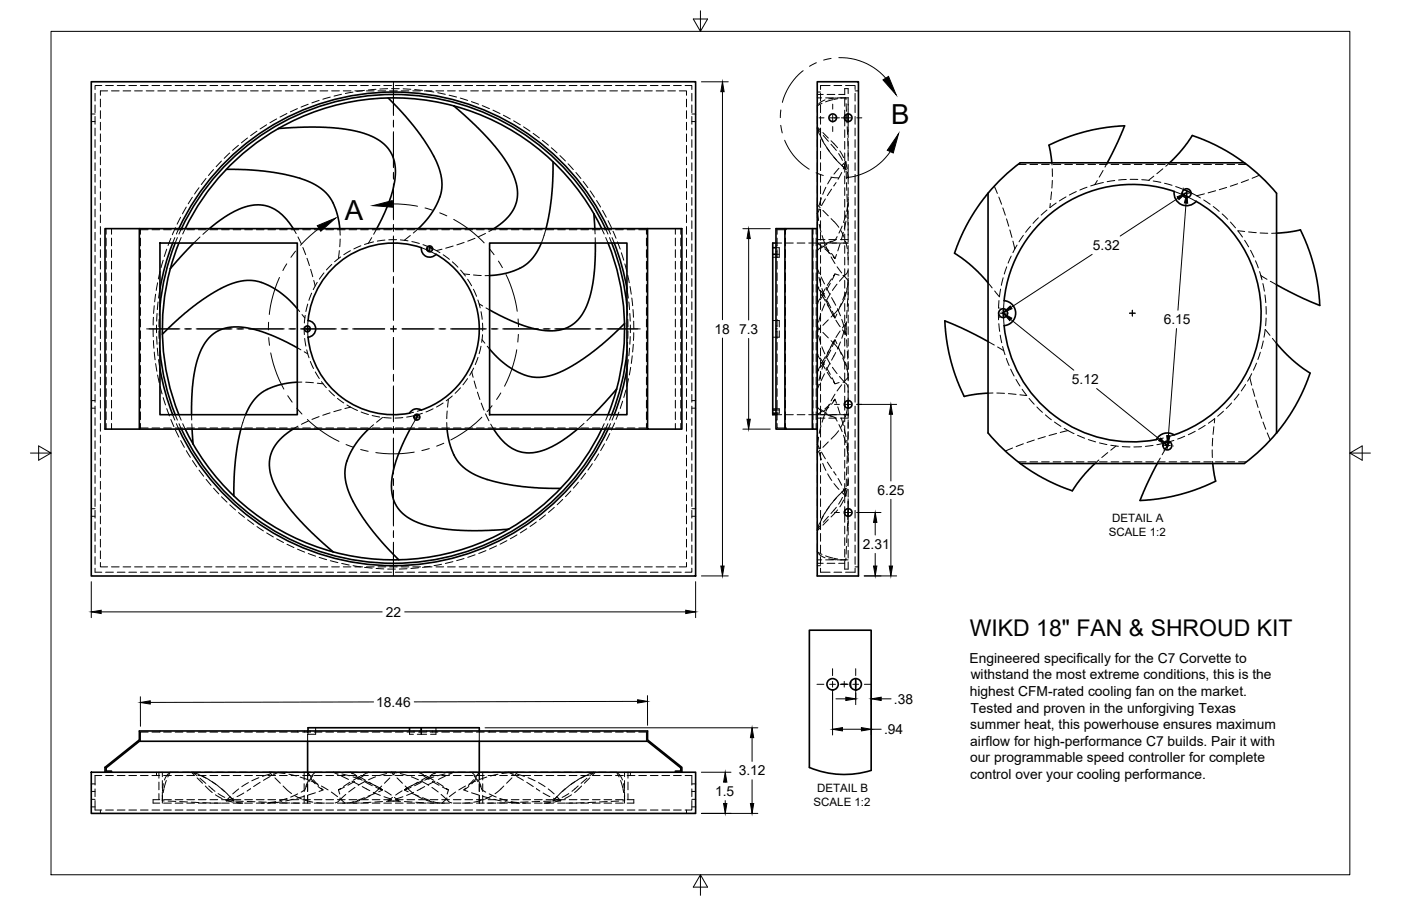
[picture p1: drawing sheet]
<svg xmlns="http://www.w3.org/2000/svg" width="432mm" height="279mm" viewBox="0 0 432 279" stroke-linecap="round" stroke-linejoin="round" font-family="sans-serif">
<defs><g id="words">
<g font-size="8.5">
<text x="274.6" y="38.2">B</text>
<text x="106.3" y="67.9">A</text>
</g>
<text font-size="7.1" x="298.9" y="196.1">WIKD 18&quot; FAN &amp; SHROUD KIT</text>
<g font-size="4.3">
<text x="336.8" y="77.1">5.32</text>
<text x="358.7" y="100">6.15</text>
<text x="220.2" y="102.9">18</text>
<text x="227.8" y="103">7.3</text>
<text x="330.3" y="118.5">5.12</text>
<text x="270.4" y="152.7">6.25</text>
<text x="265.9" y="169.3">2.31</text>
<text x="118.9" y="190.2">22</text>
<text x="298.9" y="204.4">Engineered specifically for the C7 Corvette to</text>
<text x="299.2" y="209.5">withstand the most extreme conditions, this is the</text>
<text x="298.9" y="214.6">highest CFM-rated cooling fan on the market.</text>
<text x="116" y="218">18.46</text>
<text x="275.5" y="217">.38</text>
<text x="299.1" y="219.8">Tested and proven in the unforgiving Texas</text>
<text x="272.5" y="226.4">.94</text>
<text x="299.1" y="224.9">summer heat, this powerhouse ensures maximum</text>
<text x="299" y="230">airflow for high-performance C7 builds. Pair it with</text>
<text x="227.7" y="239.1">3.12</text>
<text x="299" y="235.1">our programmable speed controller for complete</text>
<text x="220.4" y="245.6">1.5</text>
<text x="299" y="240.2">control over your cooling performance.</text>
</g>
<g font-size="3.5">
<text x="342.8" y="161.1">DETAIL A</text>
<text x="341.8" y="165.3">SCALE 1:2</text>
<text x="251.9" y="244.3">DETAIL B</text>
<text x="250.8" y="248.6">SCALE 1:2</text>
</g>
</g></defs>
<!-- layer: Hidden -->
<g fill="none" stroke="#000" stroke-width=".31">
<path d="M28.1 35.2h1.2M28.1 37.5h1.2M29.3 28.8v2.4M29.3 32.4v2.3M29.3 35.9v2.4M29.3 39.5v2.4M30.9 30.6v2.4M30.9 34.1v2.4M30.9 37.7v2.4M31.4 26.4h-2.1v1.2M32.6 26.4h2.3M33.2 28h-2.3v1.4"/>
<path d="M34.4 28h2.3M36.1 26.4h2.4M37.9 28h2.4M39.7 26.4h2.4M41.5 28h2.4M43.3 26.4h2.4M45.1 28h2.4M46.8 26.4h2.4M48.6 28h2.4M50.4 26.4h2.4M52.2 28h2.4M54 26.4h2.4"/>
<path d="M55.8 28h2.4M57.6 26.4h2.3M59.4 28h2.3M61.1 26.4h2.4M62.9 28h2.4M64.7 26.4h2.4M66.5 28h2.4M68.3 26.4h2.4M70.1 28h2.4M71.9 26.4h2.3M73.6 28h2.4M75.4 26.4h2.4"/>
<path d="M77.2 28h2.4M79 26.4h2.4M80.8 28h2.4M82.2 38.5l-2 1.3M82.6 26.4h2.3M84.3 28h2.4M85.3 36.7l-2.1 1.2M86.1 26.4h2.4M87.9 28h2.4M88.4 35l-2.1 1.1M89.7 26.4h2.4M91.5 28h2.4"/>
<path d="M91.7 33.5l-2.2 1M93.3 26.4h2.4M95 32.2l-2.2 .8M95.1 28h2.4M96.9 26.4h2.3M98.4 31l-2.3 .7M98.6 28h2.4M100.4 26.4h2.4M101.8 30l-2.3 .6M102.2 28h2.4M104 26.4h2.4M105.3 29.1l-2.3 .5"/>
<path d="M105.8 28h2.4M107.6 26.4h2.4M108.8 28.4l-2.4 .4M109.4 28h2.3M111.1 26.4h2.4M112.3 27.9l-2.3 .3M112.9 28h2.4M114.7 26.4h2.4M115.9 27.5l-2.4 .2M116.5 28h2.4M118.3 26.4h2.4M119.5 27.3l-2.4 .2"/>
<path d="M120.1 28h2.3M120.7 27.3h2.3M121.9 26.4h2.3M123.6 28h2.4M124.2 27.4l2.4 .1M125.4 26.4h2.4M127.2 28h2.4M127.8 27.6l2.4 .3M129 26.4h2.4M130.8 28h2.4M131.4 28l2.3 .4M132.6 26.4h2.4"/>
<path d="M134.4 28h2.3M134.9 28.6l2.3 .5M136.1 26.4h2.4M137.9 28h2.4M138.4 29.4l2.3 .5M139.7 26.4h2.4M141.5 28h2.4M141.9 30.2l2.2 .8M143.3 26.4h2.4M145.1 28h2.3M145.3 31.3l2.2 .9M146.9 26.4h2.3"/>
<path d="M148.6 32.6l2.2 .9M148.7 28h2.3M150.4 26.4h2.4M151.9 34l2.2 1M152.2 28h2.4M154 26.4h2.4M155.2 35.5l2.1 1.2M155.8 28h2.4M157.6 26.4h2.4M158.3 37.3l2.1 1.2M159.4 28h2.3M161.1 26.4h2.4"/>
<path d="M161.4 39.1l1.9 1.3M162.9 28h2.4M164.7 26.4h2.4M166.5 28h2.4M168.3 26.4h2.4M170.1 28h2.4M171.9 26.4h2.3M173.7 28h2.3M175.4 26.4h2.4M177.2 28h2.4M179 26.4h2.4M180.8 28h2.4"/>
<path d="M182.6 26.4h2.4M184.4 28h2.4M186.2 26.4h2.3M187.9 28h2.4M189.7 26.4h2.4M191.5 28h2.4M193.3 26.4h2.4M195.1 28h2.4M196.9 26.4h2.3M198.6 28h2.4M200.4 26.4h2.4M202.2 28h2.4"/>
<path d="M204 26.4h2.4M205.8 28h2.4M207.6 26.4h2.4M209.4 28h2.2v1.4M211.2 26.4h2v1.2M211.6 30.6v2.4M211.6 34.1v2.4M211.6 37.7v2.4M213.2 35.2h1.2M213.2 37.5h1.2M213.2 28.8v2.4M213.2 32.4v2.3"/>
<path d="M213.2 35.9v2.4M213.2 39.5v2.4M251.9 39.6l.7 1.8M251.9 39.2l.3 1.1M251.9 28.4h1M251.9 39.6h.1M251.9 32.6h.1M251.9 29.1h1.8M251.9 39.2h.1M251.9 30.2h1.4M251.9 39.6l1.1 1.3M251.9 32.6v2.1"/>
<path d="M251.9 35.9v2.3M251.9 39.4v2.4M251.9 39.2l.9 .8M252.9 28.8v2.4M252.9 32.4v2.3M252.9 35.9v2.4M252.9 39.5v2.4M253.3 31.9l-1.4 .7M254.3 30.8l-2 1.3M254.5 30.2h2.3M254.9 29.1h2.4M255.8 26.4h-2.9v1.2"/>
<path d="M256.7 30.7l-2.3 .7M257 26.4h2.4M257.8 30.2l-2.4 .3M258 30.2h1.4M258.2 30.4l-1.2 .3M258.5 29.1h1.8M259 30.2h1.7M260.3 30.2h1.1M260.3 36.8v2M260.3 34v1.8M260.3 30.4v2.4M260.6 26.4h2.9v1.2"/>
<path d="M260.7 30.2v.6M260.7 30.2h-1.3M260.8 32l.1 2.3M260.9 35.5l.1 2.4M261.1 39.1l.1 2.4M261.4 28.9v-1.6h-1.1v1.9M261.4 30.1v2.3M261.4 33.6v1.6M261.4 37.5v1.3M263.5 28h1.1M263.5 28.8v2.4M263.5 32.4v2.3"/>
<path d="M263.5 35.9v2.4M263.5 39.5v2.4M29.3 43.1v2.3M29.3 46.7v2.3M29.3 50.2v2.4M29.3 53.8v2.4M29.3 57.4v2.4M30.9 41.3v2.4M30.9 44.9v2.3M30.9 48.4v2.4M30.9 52v2.4M30.9 55.6v2.4"/>
<path d="M30.9 59.1v2.4M61.3 57.9l-1.3 1.9M63.5 55l-1.5 1.9M65.8 52.3l-1.5 1.8M68.2 49.7l-1.6 1.7M70.8 47.2l-1.7 1.6M73.5 44.8l-1.8 1.6M76.3 42.6l-1.9 1.4M79.2 40.4l-2 1.4M164.3 41.1l1.9 1.4M167.2 43.3l1.8 1.5M169.9 45.6l1.8 1.6"/>
<path d="M172.6 48l1.7 1.7M175.1 50.5l1.6 1.8M177.5 53.2l1.5 1.8M179.7 56l1.5 1.9M181.9 58.8l1.3 2M211.6 41.3v2.4M211.6 44.9v2.3M211.6 48.4v2.4M211.6 52v2.4M211.6 55.6v2.4M211.6 59.1v2.4M213.2 43.1v2.3"/>
<path d="M213.2 46.7v2.3M213.2 50.2v2.4M213.2 53.8v2.4M213.2 57.4v2.4M251.9 43v2.4M251.9 46.6v2.4M251.9 50.1v2.4M251.9 53.7v2.4M251.9 57.3v2.4M252.7 41.5l1 2.1M252.9 43.1v2.3M252.9 46.7v2.3"/>
<path d="M252.9 50.2v2.4M252.9 53.8v2.4M252.9 57.4v2.4M253 42.5l1.2 2.1M253.6 40.9l1.7 1.7M253.7 41.8l1.6 1.8M254.3 44.6l1.3 2M254.5 57.8l-.9 2.1M254.8 45.6l1.4 1.9M256.1 44.5l1.7 1.9M256.1 43.4l2 2.2M256.3 58.3l-1.3 2"/>
<path d="M256.3 47.6l1.6 1.8M256.3 54.7l-1.2 2M257 48.5l1.6 1.7M257 57.3h.1M257.7 56.3l-.7 1M258.5 47.4l1.2 2M258.6 51.9l-1.6 1.8M258.7 50.3l2.1 2M258.8 46.5l1.2 2.1M259.4 53.2l-1.1 2.1M260.3 57.9v2.4M260.3 54.3v2.4"/>
<path d="M260.3 50.7v2.4M260.3 47.2v2.4M260.3 43.6v2.4M260.3 40v2.4M260.5 49.7l.6 2.3M260.7 49.9l-1.3 1.2 1.3 1.1-.6-1.7M260.7 49.9l.1 1.7M260.7 49.9l-.8 2.2M260.8 52.8l.1 2.3M260.9 56.3l.1 2.4M261 59.9l.1 2.4M261.2 53.1l.2 1.9-.1-1.8"/>
<path d="M261.3 42.7l.1 2.3M261.4 46.2v2M261.4 40v2.4M261.4 43.6v2.4M261.4 47.2v2.4M261.4 50.7v2.4M261.4 54.3v2.4M261.4 57.9v2.4M263.5 43.1v2.3M263.5 46.7v2.3M263.5 50.2v2.4M263.5 53.8v2.4"/>
<path d="M263.5 57.4v2.4M306.5 57.4l.9 2.2M313.8 50.7h2.5M317.4 50.7h2.4M321 50.7h2.4M324.1 59.2l-.3 2.4M324.2 50.2v.7M324.3 52l.1 2.4M324.3 55.6l-.1 2.4M324.6 50.7h2.4M328.1 50.7h2.4M331.7 59.1l-2.1 1"/>
<path d="M331.7 50.7h2.4M335 57.7l-2.2 .9M335.3 50.7h2.4M337.4 56.9l-1.2 .4M338.2 55.7l-.8 1.2M338.9 50.7h2.3M340 52.6l-1.2 2M340.1 56.3l-2.7 .6M341.3 50.2l-.7 1.3M342.4 50.7h2.4M343.6 55.7l-2.4 .3M346 50.7h2.4"/>
<path d="M347.1 55.4l-2.3 .1M348.3 55.3h2.4M349.6 50.7h2.4M351.9 55.4l2.3 .2M353.1 50.7h2.4M355.4 55.8l2.4 .4M355.6 54.3l-1.6 1.3M356.7 50.7h2.4M358.4 52l-1.8 1.6M358.9 56.5l2.3 .7M360.3 50.7h2.4M360.5 50.2l-1.2 1.1"/>
<path d="M361.9 59l2.5 1M362.4 57.5l2.5 1M363.9 50.7h2.3M367.1 59.5l1.7 .9M367.4 50.7h2.4M371 50.7h2.4M371.2 59.8l-2.4 .6M374.6 50.7h2.4M374.6 58.8l-2.3 .7M378.1 57.8l-2.3 .7M378.2 50.7h2.3M381.4 56.7l-2.2 .7"/>
<path d="M381.7 50.7h2.5M384.8 55.4l-2.2 .9M388.2 54l-2.3 1M29.3 60.9v2.4M29.3 64.5v2.4M29.3 68.1v2.4M29.3 71.6v2.4M29.3 75.2v2.4M29.3 78.8v2.4M30.9 62.7v2.4M30.9 66.3v2.4M30.9 69.9v2.3"/>
<path d="M30.9 73.4v2.4M30.9 77v2.4M32.7 70.5v1.7M32.7 73.4v2.4M32.7 77v2.4M34.4 70.5v1.7M34.4 73.4v2.4M34.4 77v2.4M42.9 70.8h2.8M43.3 70.8v1.4M43.3 73.4v2.4M43.3 77v2.4"/>
<path d="M46.8 70.8h2.4M50.4 70.8h2.4M51.4 76.8l-.8 2.3M52.7 73.5l-.9 2.2M53.9 73.3l-.7 1.7M54 70.8h2.4M54.1 70.2l-1 2.2M54.7 73.3l-.7 1.7M55.1 70.5l-.7 1.7M55.7 67l-1.1 2.1M55.8 73.3l-.7 1.7M55.9 70.5l-.7 1.7"/>
<path d="M57.1 70.5l-.8 1.7M57.4 63.9l-1.2 2.1M57.6 70.8h2.3M59.3 60.8l-1.3 2M61.1 70.8h2.4M61.6 73.1l-1.9 1.9M64.5 70.5l-2 1.8M64.7 70.8h2.4M68.3 70.8h2.4M71.9 70.8h2.3M75.4 70.8h2.4M79 70.8h2.4"/>
<path d="M82.6 70.8h2.3M86.1 70.8h2.4M89.7 70.8h2.4M90.4 70.5l.9 1.5M91.8 73.1l1.1 2.1M93.3 70.8h2.4M93.3 76.3l.9 2.2M94.6 79.7l.8 2.2M96.9 70.8h2.3M100.4 70.8h2.4M104 70.8h2.4M104.6 77.3l-.3 2.4"/>
<path d="M104.7 70.5l.1 2M104.8 73.7l-.1 2.4M105 79.2l-1.9 1.5M107.6 70.8h2.4M108 77.3l-2 1.2M111.1 70.8h2.4M111.2 75.8l-2.1 1M113.6 75l-1.3 .4M114.6 73.3l-1 1.7M114.7 70.8h2.4M115.1 74.6l-1.5 .4M116.1 70.5l-.9 1.8"/>
<path d="M118.3 70.8h2.4M118.6 74l-2.3 .4M121.9 70.8h2.3M122.2 73.9l-2.4 .1M123.4 74l2.4 .3M125.4 70.8h2.4M126.5 72.6l-1.9 1.5M126.9 74.5l2.3 .6M128.9 70.5l-1.5 1.4M129 70.8h2.4M129.9 76.4l1.7 .6M130.4 75.5l1.5 .5"/>
<path d="M132.6 70.8h2.4M132.8 77.6l1.6 .8M133.3 76.7l1.2 .6M134.5 77.3l1.1 .6M136.1 70.8h2.4M136.2 76.9l-1.7 .4M136.6 78.6l1.9 1.4M139.7 75.9l-2.3 .6M139.7 70.8h2.4M143 74.8l-2.2 .7M143.3 70.8h2.4M146.4 73.5l-2.2 .9"/>
<path d="M146.9 70.8h2.3M149.6 72l-2.1 1M150.4 70.8h2.4M152.2 70.5l-1.5 .9M154 70.8h2.4M157.6 70.8h2.4M161.1 70.8h2.4M164.7 70.8h2.4M168.3 70.5l-1.5 4.5M168.3 70.8h2.4M171.9 70.8h2.3M175.4 70.8h2.4"/>
<path d="M179 70.8h2.4M182.6 70.8h2.4M183.3 70.5l.1 1.6M183.5 73.3v1.7M183.9 61.8l1.2 2.1M185.4 70.5l.8 1.7M185.7 64.9l1.2 2.1M186.2 70.8h2.3M186.6 70.5l.8 1.7M186.7 73.3l.7 1.7M187.4 68.1l1 2.1M187.4 70.5l.8 1.7"/>
<path d="M187.9 73.3l.6 1.7M188.6 73.3l.7 1.7M188.9 71.3l1 2.2M189.7 70.8h2.4M190.3 74.6l.9 2.2M191.5 78l.7 2.2M193.3 70.8h2.4M196.9 70.8h2.3v1.4M199.2 73.4v2.4M199.2 77v2.4M199.2 70.8h.4M208.2 70.5v1.7"/>
<path d="M208.2 73.4v2.4M208.2 77v2.4M209.8 70.5v1.7M209.8 73.4v2.4M209.8 77v2.4M211.6 62.7v2.4M211.6 66.3v2.4M211.6 69.9v2.3M211.6 73.4v2.4M211.6 77v2.4M213.2 60.9v2.4M213.2 64.5v2.4"/>
<path d="M213.2 68.1v2.4M213.2 71.6v2.4M213.2 75.2v2.4M213.2 78.8v2.4M239.2 76.4h1v2.9h-2M239.2 78.4h1M239.2 75h1.7M239.2 77.7h.3M239.5 73.4v2.4h-.3M239.5 77v2.4M242.1 70.8h-2.6v1.4M242.1 73.4v2.4"/>
<path d="M242.1 77v2.4M242.1 75h2.4M242.3 70.5v.3h-.2v1.4M245.7 75h2.4M249.3 75h2.4M250.5 70.5v1.7M250.5 73.4v2.4M250.5 77v2.4M251.5 70.5v1.7M251.5 73.4v2.4M251.5 77v2.4M251.9 75l1.4 1"/>
<path d="M251.9 75l.6 .3M251.9 63.2v1.3M251.9 75h3.3M251.9 77.3h.1M251.9 65.9h.1M251.9 73.9h2.4M251.9 63.2h.1M251.9 60.9v2.3M251.9 64.5v1.4M251.9 65.9v1.3M251.9 68.5v2.3M251.9 72v2.4"/>
<path d="M251.9 75.6v2.4M251.9 79.2v2.3M251.9 63.2l.9 .8M252 65.6l.3 2.4M252.2 64.5l-.3 1.4M252.5 69.2l.5 2.3M252.6 64.5l-.7 1.4M252.9 60.9v2.4M252.9 64.5v2.4M252.9 68.1v2.4M252.9 71.6v2.4M252.9 75.2v2.4"/>
<path d="M252.9 78.8v2.4M253.1 76.1l-1.2 1.2M253.2 61l-.7 2.3M253.4 72.6l.7 2.3M253.6 75.9l1.9 1.4M253.6 64.9l1.7 1.7M254.2 76.7l1.8 1.6M254.4 61.3l-1.2 2.1M254.6 76l1 2.2M254.8 75.4l-1.9 1.2M255.4 75h3.4M255.4 73.9h2.4"/>
<path d="M256.1 67.4l2.4 2.7M256.1 79.2l1.2 2.1M256.3 78.2l1 1.5-.5-.5M256.3 74.4l-2.2 1M257.8 78.5l-.5 1.2M258 73l-.1 .2a2.63 2.63 0 0 1-2 1.6M258.9 75.1l-.7 2.3M259 75h2.4M259 73.9h2.4M259.2 71.1l1 2.2M259.5 69.7l-.9 2.2M259.9 71.6l-.6 2.4"/>
<path d="M260.3 79.3v2.4M260.3 75.8v2.3M260.3 72.2v2.4M260.3 68.6v2.4M260.3 65v2.4M260.3 61.5v2.3M260.6 74.4l.5 2.3M260.7 66.3l-.7 2.3M260.8 68.2l-.6 2.3M261.2 63.5l.1 2.3M261.3 64.7l-.3 2.3M261.3 62.8l-.4 2.4"/>
<path d="M261.3 67l.1 2.4M261.3 77.9l.1 2.2M261.4 70.6v2M261.4 61.5v2.3M261.4 65v2.4M261.4 68.6v2.4M261.4 72.2v2.4M261.4 75.8v2.3M261.4 79.3v2.4M261.4 62.5v1M261.4 60.7v.9M263.5 60.9v2.4"/>
<path d="M263.5 64.5v2.4M263.5 68.1v2.4M263.5 71.6v2.4M263.5 75.2v2.4M263.5 78.8v2.4M307.8 60.8l.9 2.2M309.1 64.1l.8 2.3M310.2 67.5l.7 2.3M311.2 70.9l.7 2.3M311.7 79l-1 2.2M312.2 74.4l.6 2.3M312.8 76.7l-.6 1.2"/>
<path d="M313.5 75.6l-.7 1.1M315.4 72.6l-1.3 2M317.6 69.8l-1.5 1.8M320 67.2l-1.6 1.7M322.7 64.8l-1.8 1.5M323.7 62.7l-.1 1.3M325.5 62.6l-1.9 1.4M328.5 60.7l-2 1.3M366.2 60.8l2.4 1.3M368.8 60.4l1.2 .6M371 61.7l2 1.3M373.9 63.7l1.9 1.5"/>
<path d="M376.7 66l1.7 1.6M379.2 68.5l1.6 1.8M383.6 74.1l1.2 2M383.6 71.4l-2.1-.2 1.4 1.9M384.8 71.5l2.4 .3M385.4 77.2l1.1 2.1M388.4 71.8l2.3 .1M393.4 71.9h-1.5M29.3 82.4v2.4M29.3 85.9v2.4M29.3 89.5v2.4M29.3 93.1v2.4"/>
<path d="M29.3 96.6v2.4M30.9 80.6v2.4M30.9 84.2v2.3M30.9 87.7v2.4M30.9 91.3v2.4M30.9 94.9v2.4M30.9 98.4v2.4M32.7 80.6v2.4M32.7 84.2v2.3M32.7 87.7v2.4M32.7 91.3v2.4M32.7 94.9v2.4"/>
<path d="M32.7 98.4v2.4M34.4 80.6v2.4M34.4 84.2v2.3M34.4 87.7v2.4M34.4 91.3v2.4M34.4 94.9v2.4M34.4 98.4v2.4M43.3 80.6v2.4M43.3 84.2v2.3M43.3 87.7v2.4M43.3 91.3v2.4M43.3 94.9v2.4"/>
<path d="M43.3 98.4v2.4M47.3 97.9l-.1 2.3M47.5 94.3l-.2 2.4M48 90.7l-.3 2.4M48.4 96.7l-.1 2.3M48.6 87.2l-.4 2.4M48.7 93.1l-.2 2.4M49 98.4v2.4M49.3 94.6l-.2 2.7M49.3 89l-.4 2.9M49.3 83.7l-.5 2.3M50.3 80.2l-.7 2.4"/>
<path d="M91.6 95.2l.8 .9M93.1 97l.9 1.1M94.1 97.3l-.3 2.3M94.8 93.8l-.5 2.3M94.9 98.8l-.1 1.7M95.7 83.1l.7 2.2M96.1 90.4l-.9 2.2M96.7 86.5l.4 1.7M97.8 87.1l-1.3 2.2M99.8 84.2l-1.4 1.9M102.3 81.5l-1.7 1.7M139.4 80.8l1.7 1.6"/>
<path d="M141.9 83.3l1.5 1.8M143 84.5l1.7 .2M144.1 86.1l1.3 2M145.9 89.2l1 2.2M145.9 84.8l2.4 .2M147.3 92.5l.7 2.5M147.7 93.7l1.1 .7M147.7 93.9l.1 .3M148.3 96.1l.3 2.4M148.7 99.7l.1 2.3M149.8 95l1.1 .6M150.9 85h-1.4"/>
<path d="M192.6 81.4l.6 2.3M193.2 94.6l.2 2.7M193.2 89l.5 2.9M193.5 84.9l.5 2.3M193.5 98.4v2.4M193.8 93.1l.2 2.4M194.1 96.7l.1 2.3M194.2 88.3l.4 2.4M194.7 91.9l.3 2.4M195.1 95.5l.1 2.3M195.3 99v2.4M199.2 80.6v2.4"/>
<path d="M199.2 84.2v2.3M199.2 87.7v2.4M199.2 91.3v2.4M199.2 94.9v2.4M199.2 98.4v2.4M208.2 80.6v2.4M208.2 84.2v2.3M208.2 87.7v2.4M208.2 91.3v2.4M208.2 94.9v2.4M208.2 98.4v2.4M209.8 80.6v2.4"/>
<path d="M209.8 84.2v2.3M209.8 87.7v2.4M209.8 91.3v2.4M209.8 94.9v2.4M209.8 98.4v2.4M211.6 80.6v2.4M211.6 84.2v2.3M211.6 87.7v2.4M211.6 91.3v2.4M211.6 94.9v2.4M211.6 98.4v2.4M213.2 82.4v2.4"/>
<path d="M213.2 85.9v2.4M213.2 89.5v2.4M213.2 93.1v2.4M213.2 96.6v2.4M238.2 98.8h2v2M239.5 80.6v2.4M239.5 84.2v2.3M239.5 87.7v2.4M239.5 91.3v2.4M239.5 94.9v2.4M239.5 98.4v2.4M242.1 80.6v2.4"/>
<path d="M242.1 84.2v2.3M242.1 87.7v2.4M242.1 91.3v2.4M242.1 94.9v2.4M242.1 98.4v2.4M250.5 80.6v2.4M250.5 84.2v2.3M250.5 87.7v2.4M250.5 91.3v2.4M250.5 94.9v2.4M250.5 98.4v2.4M251.5 80.6v2.4"/>
<path d="M251.5 84.2v2.3M251.5 87.7v2.4M251.5 91.3v2.4M251.5 94.9v2.4M251.5 98.4v2.4M251.9 82.8l.3 1.5M251.9 82.8h.1M251.9 82.8l.7 1.5M251.9 82.7v2.4M251.9 86.3v2.4M251.9 89.9v2.4M251.9 93.5v2.3"/>
<path d="M251.9 97v2.4M252.4 88.8l-.5-.6 .8 1.5M252.4 85.5l.6 2.3M252.6 92.2l-.7 1.5 .2-.3M252.9 82.4v2.4M252.9 85.9v2.4M252.9 89.5v2.4M252.9 93.1v2.4M252.9 96.6v2.4M252.9 97l-.6 2.3M253 89.8l1.4 2M253.1 85.4l1 2.2"/>
<path d="M253.2 90.8l1.2 2.1M253.3 89l.8 2.2M254.1 90.5l-1.3 2M254.2 93.7l-.9 2.2M254.4 89l-1.2 2.1M254.5 92.4l.9 2.1M254.6 88.6l1.1 2.1M255 92.8l1.1 2.1M255 93.9l1.2 2M255.3 98.6l-1.7 1.7M255.9 87.4l-1.2 2.1M255.9 95.6l1.1 2.1"/>
<path d="M255.9 90.6l-1.2 2M256.3 86l-1.3 2M256.3 91.8l1.3 2.3M256.5 96l.8 2.1-.6-1.1M256.9 85l.4-.5-.8 1.8M257.3 84.5l1.3 .4M257.6 98.7l1.3 2.1M257.9 96.9l-.6 1.2M258 87.7l-1.4 1.9M258 82.3l1.4 1.9M258.1 95.2l.9 2.2M258.2 95.5l-2.1 2.3"/>
<path d="M259.3 93.6l-.9 2.2M259.4 98.5l.8 2.3M260 92.5l-1.1 2.1M260.2 85.1l1.2 1.4v2.4M260.3 97.2v2.4M260.3 93.6v2.4M260.3 90v2.4M260.3 86.5v2.4M260.3 82.9v2.4M260.3 85l-1.6 1.7M260.6 90.2l-.9 2.3M260.7 99.8l-.2 1.1"/>
<path d="M260.7 99.8l-1.1 1.3M260.7 99.8v.2M260.9 99.3l-.1 2.3M261.1 95.7l-.2 2.4M261.1 89.1l-.6 2.3M261.3 92.1l-.1 2.4M261.3 83.4l-.4 1-1.1 .6M261.4 93.9v.3M261.4 82.9v2.4M261.4 90v2.4M261.4 93.6v2.4M261.4 97.2v2.4"/>
<path d="M261.4 87.1l-.4 2M261.4 89v1.9M261.4 85.7l-.1 2.2M263.5 82.4v2.4M263.5 85.9v2.4M263.5 89.5v2.4M263.5 93.1v2.4M263.5 96.6v2.4M304.5 87.2l1.3 1.6M307.7 96.2l.1 2.4M307.8 99.8l.3 2.4M307.9 92.7l-.2 2.4"/>
<path d="M308.4 89.2l-.4 2.3-1.4-1.8M309.2 85.7l-.6 2.3M309.3 97.9l.2 2.5M309.5 92.7l-.2 2.5M310.3 82.3l-.8 2.2M386.9 80.4l.9 2.2M388.2 83.8l.4 1.2M388.6 85l1.9 1.1M388.6 85l.4 1.3M388.7 85.4l.1 .4M389.2 87.4l.5 2.4M389.9 91l.2 2.3"/>
<path d="M390.2 94.5v2.4M390.2 98.1l-.1 2.4M391.5 86.7l1.9 1.1M29.3 100.2v2.4M29.3 103.8v2.4M29.3 107.4v2.3M29.3 111v2.3M29.3 114.5v2.4M29.3 118.1v2.4M30.9 102v2.4M30.9 105.6v2.4M30.9 109.2v2.3"/>
<path d="M30.9 112.7v2.4M30.9 116.3v2.4M30.9 119.9v2.4M32.7 102v2.4M32.7 105.6v2.4M32.7 109.2v2.3M32.7 112.7v2.4M32.7 116.3v2.4M32.7 119.9v2.4M34.4 102v2.4M34.4 105.6v2.4M34.4 109.2v2.3"/>
<path d="M34.4 112.7v2.4M34.4 116.3v2.4M34.4 119.9v2.4M43.3 102v2.4M43.3 105.6v2.4M43.3 109.2v2.3M43.3 112.7v2.4M43.3 116.3v2.4M43.3 119.9v2.4M47.2 101.4v2.4M47.3 105l.1 2.4M47.5 108.6l.3 2.4"/>
<path d="M48 112.1l.3 2.4M48.3 100.2v2.4M48.3 103.8l.1 2.4M48.5 107.4l.2 2.3M48.6 115.7l.5 2.3M48.9 110.9l.4 2.9M49 102v2.4M49.1 105.6l.2 2.7M49.3 119.2l.7 2.3M91.6 107.3l1.1 .6M93 117.8l-1.4 .1M93.8 100.8v2.4"/>
<path d="M93.8 108.5l1 .6M93.9 104.4l.4 2.3M94.2 117.9l2.4 .1M94.5 107.9l.7 2.4M94.8 102.3l.1 1.7M95.7 111.5l.9 2.1M97.2 114.7l1.2 2M97.8 118.2l1.8 .2M99.1 117.7l1.5 1.8M141.9 119.6l-1.6 1.7M144.1 116.8l-1.4 1.9M145.4 114.7l.4 1.7"/>
<path d="M145.4 114.7l-.6 1.1M146 113.5l-.6 1.2M146.1 117.5l.7 2.3M147.3 110.2l-.8 2.2M148.3 106.8l-.6 2.3M148.6 104.8l.8 1M148.7 103.2l-.2 2.4M150.2 106.8l.7 .9M193.4 105.6l-.2 2.7M193.5 102v2.4M193.7 110.9l-.5 2.9M193.7 116.8l-.5 2.3"/>
<path d="M194 107.4l-.2 2.3M194.2 103.8l-.1 2.4M194.3 100.2v2.4M194.4 113.3l-.4 2.3M194.9 109.7l-.3 2.4M195.2 106.2l-.2 2.3M195.3 102.6l-.1 2.4M199.2 102v2.4M199.2 105.6v2.4M199.2 109.2v2.3M199.2 112.7v2.4M199.2 116.3v2.4"/>
<path d="M199.2 119.9v2.4M208.2 102v2.4M208.2 105.6v2.4M208.2 109.2v2.3M208.2 112.7v2.4M208.2 116.3v2.4M208.2 119.9v2.4M209.8 102v2.4M209.8 105.6v2.4M209.8 109.2v2.3M209.8 112.7v2.4M209.8 116.3v2.4"/>
<path d="M209.8 119.9v2.4M211.6 102v2.4M211.6 105.6v2.4M211.6 109.2v2.3M211.6 112.7v2.4M211.6 116.3v2.4M211.6 119.9v2.4M213.2 100.2v2.4M213.2 103.8v2.4M213.2 107.4v2.3M213.2 111v2.3M213.2 114.5v2.4"/>
<path d="M213.2 118.1v2.4M239.2 101.4h.3M239.2 101.5h.3M239.2 100.5h.3M239.2 102.3h.3M239.5 102v2.4M239.5 105.6v2.4M239.5 109.2v2.3M239.5 112.7v2.4M239.5 116.3v2.4M239.5 119.9v2.4M240.2 102v2h-2"/>
<path d="M242.1 102v2.4M242.1 105.6v2.4M242.1 109.2v2.3M242.1 112.7v2.4M242.1 116.3v2.4M242.1 119.9v2.4M250.5 102v2.4M250.5 105.6v2.4M250.5 109.2v2.3M250.5 112.7v2.4M250.5 116.3v2.4M250.5 119.9v2.4"/>
<path d="M251.5 102v2.4M251.5 105.6v2.4M251.5 109.2v2.3M251.5 112.7v2.4M251.5 116.3v2.4M251.5 119.9v2.4M251.9 109.1l.7 1.6M251.9 109.1l.2 .3M251.9 100.8l.2 1.5M251.9 120h.1M251.9 100.8h.1M251.9 120v2.2"/>
<path d="M251.9 117.8v2.2M251.9 114.7v1.9M251.9 100.6v1.4M251.9 112.4v2.3M251.9 109.1v2.1M251.9 102v2.4M251.9 105.6v2.3M251.9 109.1h.1M251.9 100.8l.9 .9M252.1 100.5l-.2 1.5M252.2 118.5l-.3 1.5M252.3 103.5l.6 2.3"/>
<path d="M252.4 114l-.5 .7M252.6 118.5l-.7 1.5M252.7 113.1l-.8 1.6M252.8 110.4l1.3 2M252.8 101.2l-.9 .8M252.9 100.2v2.4M252.9 103.8v2.4M252.9 107.4v2.3M252.9 111v2.3M252.9 114.5v2.4M252.9 118.1v2.4M253 115l-.6 2.3"/>
<path d="M253.2 111.7l1.2 2.1M253.3 106.9l.9 2.2M253.6 102.5l1.7 1.7M254.1 111.6l-.8 2.3M254.1 115.3l-1 2.1M254.4 111.1l-1.4 2M254.4 110l-1.2 2.1M254.7 113.4l1.2 2.1M254.7 110.2l1.2 2.1M255 114.8l1.3 2M255.4 108.3l-.9 2.2M255.7 112.1l-1.1 2.1"/>
<path d="M256.1 107.9l-1.1 2.1M256.1 105.1l2.3 2.5M256.2 106.9l-1.2 2M256.5 116.5l.8 1.9-.4-.6M256.6 113.3l1.4 1.9M257 105.1l-1.1 2.1M257.3 104.8l-.6 1.1M257.6 108.7l-1.3 2.4M257.9 106l-.6-1.2-.8 2M258.4 107.1l.9 2.2M258.6 118l-1.3 .4M258.7 116.1l1.6 1.8"/>
<path d="M258.9 102.1l-1.3 2M259 105.5l-.9 2.2M259.1 108.6l1.1 2.1M259.4 118.7l-1.4 1.9M259.6 101.7l1.1 1.4M259.7 110.4l.9 2.2M259.8 117.9l1.1 .5 .4 1M260.2 102.1l-.8 2.2M260.3 118.6v2.4M260.3 115v2.4M260.3 111.5v2.4M260.3 107.9v2.4"/>
<path d="M260.3 104.3v2.4M260.3 100.8v2.3M260.5 101.9l.2 1.2M260.6 111.8l.6 2.3M260.7 102.8v.3M260.8 101.2l.1 2.4M260.9 104.8l.2 2.3M261 113.7l.4 2M261.2 108.3l.1 2.4M261.3 115.3l.1 1.8M261.4 111.5v2.4v-2M261.4 100.8v2.3"/>
<path d="M261.4 104.3v2.4M261.4 107.9v2.4M261.4 115v2.4M261.4 118.6v2.4M261.4 116.4l-1.2 1.4M263.5 100.2v2.4M263.5 103.8v2.4M263.5 107.4v2.3M263.5 111v2.3M263.5 114.5v2.4M263.5 118.1v2.4M304.5 105.3l2 1.1"/>
<path d="M307.5 107l1.9 1.1M308.3 103.4l.4 2.3M309 106.8l.4 1.3M309.4 108.1l.4 1.3M310.2 110.5l.8 2.2M311.5 113.8l1 2.2M313.1 117l1.3 2M383.9 118.6l-1.3 2M385.2 116.4l.6 2.4M385.2 116.4l-.7 1.2M385.8 115.2l-.6 1.2M386.1 119.9l.6 2.3"/>
<path d="M387.3 112l-1 2.2M388.5 108.6l-.8 2.3M389.4 105.2l-.6 2.3M391.4 103.4l-1.4-1.8-.4 2.4M392.2 104.4l1.2 1.5M28.1 123.5h1.2M28.1 125.9h1.2M29.3 121.7v2.3M29.3 125.2v2.4M29.3 128.8v2.4M29.3 132.4v2.4M29.3 136v2.3"/>
<path d="M29.3 139.5v2.4M30.9 123.4v2.4M30.9 127v2.4M30.9 130.6v2.4M30.9 134.2v2.3M30.9 137.7v2.4M32.7 123.4v2.4M32.7 127v2.4M32.7 130.6v1.7M34.4 123.4v2.4M34.4 127v2.4M34.4 130.6v1.7"/>
<path d="M42.9 132h2.8M43.3 123.4v2.4M43.3 127v2.4M43.3 130.6v1.4M46.8 132h2.4M50.3 122.6l.7 2.3M50.4 132h2.4M51.4 126l.8 2.3M52.7 129.4l.9 2.2M53.2 127.9l.7 1.7M54 132h2.4M54 127.9l.7 1.7"/>
<path d="M54.1 132.7l1 2.1M54.4 130.7l.7 1.6M55.1 127.9l.7 1.7M55.2 130.7l.7 1.6M55.7 135.9l1.1 2.1M56.3 130.7l.8 1.6M57.4 139l1.3 2M57.6 132h2.3M59.1 127.9v1.6M59.1 130.7l.1 1.6M61.1 132h2.4M64.7 132h2.4"/>
<path d="M68.3 132h2.4M71.9 132h2.3M75.4 132h2.4M75.7 127.9l-1.4 4.4M79 132h2.4M82.6 132h2.3M86.1 132h2.4M89.7 132h2.4M91.8 131.4l-1.5 .9M93.3 132h2.4M95 129.8l-2.1 1.1M96.9 132h2.3"/>
<path d="M98.4 128.5l-2.3 .8M100.4 132h2.4M101.4 120.4l1.7 1.7M101.7 127.3l-2.2 .8M104 132h2.4M104 122.9l1.9 1.4M105.2 126.3l-2.3 .7M106.9 124.9l1.1 .7M107.6 132h2.4M108 125.6l2.2 1M108 125.6l-1.7 .4M111.1 132h2.4"/>
<path d="M111.3 127.1l2.3 .7M114.7 128.1l2.3 .5M114.7 132h2.4M115.1 131l-1.5 1.3M117.9 128.7l-1.8 1.5M118.2 128.8l2.4 .1M118.3 132h2.4M121.9 132h2.3M124.2 128.8l-2.4 .1M125.4 132h2.4M127.5 127.1l-1.3 .3M127.7 128.2l-2.4 .4"/>
<path d="M128 129.4l-1.6 2.9M128.9 127.8h.1M129 127.8l-.1 .1M129 132h2.4M129.8 126.4l-1.2 .4M130.2 127.4l-1.2 .4M132.6 132h2.4M133.5 126.1l-2.2 .9M136.1 132h2.4M136.6 124.3l-2.1 1.2M137.7 130.3l.1 2M137.8 126.7l-.1 2.4"/>
<path d="M138.2 123.1l-.3 2.5M139.4 122.1l-1.9 1.5M139.7 132h2.4M143.3 132h2.4M146.9 132h2.3M147.2 120.9l.7 2.3M148.3 124.3l.9 2.2M149.6 127.6l1.1 2.2M150.4 132h2.4M151.2 130.8l.9 1.5M154 132h2.4M157.6 132h2.4"/>
<path d="M161.1 132h2.4M164.7 132h2.4M168.3 132h2.4M171.9 132h2.3M175.4 132h2.4M179 132h2.4M180 130.6l-2 1.7M182.6 132h2.4M182.8 127.9l-1.9 1.9M184.5 140l-1.3 2M186.2 132h2.3M186.2 130.7l-.8 1.6"/>
<path d="M186.3 136.9l-1.2 2.1M187.4 130.7l-.8 1.6M187.4 127.9l-.7 1.7M187.9 133.7l-1 2.1M188.2 130.7l-.8 1.6M188.5 127.9l-.6 1.7M189.3 127.9l-.7 1.7M189.4 130.5l-1 2.1M189.7 132h2.4M190.7 127.1l-.8 2.2M191.9 123.7l-.7 2.3M192.9 120.3l-.6 2.3"/>
<path d="M193.3 132h2.4M196.9 132h2.7M199.2 123.4v2.4M199.2 127v2.4M199.2 130.6v1.4M208.2 123.4v2.4M208.2 127v2.4M208.2 130.6v1.7M209.8 123.4v2.4M209.8 127v2.4M209.8 130.6v1.7M211.6 123.4v2.4"/>
<path d="M211.6 127v2.4M211.6 130.6v2.4M211.6 134.2v2.3M211.6 137.7v2.4M213.2 123.5h1.2M213.2 125.9h1.2M213.2 121.7v2.3M213.2 125.2v2.4M213.2 128.8v2.4M213.2 132.4v2.4M213.2 136v2.3M213.2 139.5v2.4"/>
<path d="M238.2 126.1h2v1.3h-1M239.2 126.4h1M239.2 127.9h1.7M239.2 127.7h.3M239.2 129.5h.3M239.5 130.6v1.4h2.6M239.5 123.4v2.4M239.5 127v2.4M242.1 130.6v1.4h.2v.3M242.1 123.4v2.4M242.1 127v2.4M242.1 127.9h2.4"/>
<path d="M245.7 127.9h2.4M249.3 127.9h2.4M250.5 123.4v2.4M250.5 127v2.4M250.5 130.6v1.7M251.5 123.4v2.4M251.5 127v2.4M251.5 130.6v1.7M251.9 125.6l1.2 1.1M251.9 136.9l.3 1.5M251.9 127.9h3.3M251.9 125.6h.1"/>
<path d="M251.9 136.9h.1M251.9 128.9h2.4M251.9 123.4v2.4M251.9 127v2.4M251.9 130.6v2.4M251.9 134.2v2.3M251.9 137.7v2M251.9 139.7v2.1M251.9 136.9l.7 1.5M251.9 138.4v1.3M252.3 134.8l-.3 2.4M252.5 139.5l.7 2.3"/>
<path d="M252.8 138.8l-.9 .9M252.9 126.2l1.9 1.3M252.9 121.7v2.3M252.9 125.2v2.4M252.9 128.8v2.4M252.9 132.4v2.4M252.9 136v2.3M252.9 139.5v2.4M253 131.3l-.5 2.3M253.2 139.4l1.2 2.1M253.3 126.9l-1.4 .9 .6-.2M254.1 127.4l2.2 1"/>
<path d="M254.1 127.9l-.7 2.3M255.3 136.3l-1.7 1.7M255.4 127.9h3.4M255.4 128.9h2.4M255.5 125.5l-1.9 1.5M255.6 124.7l-1 2.1M255.9 128.1l.5 .2a2.05 2.05 0 0 1 1.6 1.6M256 124.5l-1.8 1.6M256.8 123.7l.5-.6-1 1.6M257.3 123.1l.5 1.3M257.3 121.6l-1.2 2M258.2 125.5l.7 2.2"/>
<path d="M258.5 132.8l-2.4 2.6M258.6 130.9l.9 2.2M259 127.9l2.4 .1M259 128.9h2.4M259.3 128.9l.6 2.3M260 134.2l.7 2.3M260.1 129.7l-1 2.1M260.2 132.3l.6 2.4M260.3 138.4v2.4M260.3 134.8v2.4M260.3 131.3v2.3M260.3 127.7v2.4"/>
<path d="M260.3 122.2v2M260.3 125.2v1.3M260.9 137.6l.4 2.4M261 135.8l.3 2.4M261.1 126.3l-.6 2.3M261.3 137l-.1 2.4M261.4 133.4l-.1 2.4M261.4 139.4v1M261.4 125.9v2.4M261.4 129.5v2.3M261.4 133v2.4M261.4 136.6v2.4"/>
<path d="M261.4 130.3v1.9M261.4 122.7l-.1 2.4M261.4 122.2v1.3M263.5 121.7v2.3M263.5 125.2v2.4M263.5 128.8v2.4M263.5 132.4v2.4M263.5 136v2.3M263.5 139.5v2.4M306 121.2h-1.5M307.2 121.2l2.4 .1M310.8 121.4l2.4 .2"/>
<path d="M312.1 138.2l-2.3 .9M315 120l1.4 2-2.1-.2M315.4 136.9l-2.2 .8M317.2 122.9l1.5 1.8M318.8 135.7l-2.3 .8M319.6 125.5l1.7 1.7M322.2 134.6l-2.3 .7M322.2 128l1.8 1.5M325 130.2l2 1.3M325.6 133.7l-2.3 .6M328 132.1l1.1 .7M329.1 132.8l-2.3 .6"/>
<path d="M329.1 132.8l1.9 .9M332.1 134.2l2.2 .9M335.4 135.6l2.3 .7M338.9 136.6l2.3 .5M341.4 139.6l-1.8 1.5M342.3 137.3l2.4 .3M343.9 137.5l-1.6 1.3M345.9 137.7l2.4 .1M351.8 137.8h-2.3M355.4 137.4l-2.4 .2M358.6 135.1l-2.2 .5M358.6 136.7l-2 .4"/>
<path d="M359.1 138.6l-.9 1.6M360.6 136.2h-.1M361.8 135.8l-1.2 .4M361.8 134.1l-2.1 .7M365.1 134.5l-2.2 .9M368.4 133l-2.2 1.1M371.5 131.2l-2.1 1.2M373.6 138.7l.1 2.4M373.8 135.1l-.2 2.4M374.1 131.6l-.2 2.4M374.4 129.1l-2 1.4M374.4 129.1l-.1 1.3"/>
<path d="M377.1 126.8l-1.8 1.6M379.6 124.3l-1.7 1.7M381.9 121.5l-1.5 1.9M387.1 123.4l.7 2.2M388.1 126.8l.8 2.2M389.3 130.2l.8 2.2M390.6 133.5l.9 2.2M28.1 156.9h1.2M28.1 159.2h1.2M29.3 143.1v2.4M29.3 146.7v2.4M29.3 150.2v2.4"/>
<path d="M29.3 153.8v2.4M29.3 157.4v2.4M30.9 141.3v2.4M30.9 144.9v2.4M30.9 148.5v2.3M30.9 152v2.4M30.9 155.6v2.4M30.9 159.2v2.3M59.3 142l1.3 2M61.3 145l1.5 1.9M63.5 147.8l1.5 1.9M65.8 150.6l1.6 1.7"/>
<path d="M68.3 153.2l1.7 1.7M70.8 155.7l1.8 1.6M73.5 158.1l1.9 1.5M168.1 158.8l-1.8 1.5M170.8 156.5l-1.8 1.5M173.4 154l-1.7 1.7M175.9 151.4l-1.6 1.8M178.3 148.7l-1.6 1.8M180.5 145.9l-1.5 1.9M182.6 143l-1.4 1.9M211.6 141.3v2.4M211.6 144.9v2.4"/>
<path d="M211.6 148.5v2.3M211.6 152v2.4M211.6 155.6v2.4M211.6 159.2v2.3M213.2 156.9h1.2M213.2 159.2h1.2M213.2 143.1v2.4M213.2 146.7v2.4M213.2 150.2v2.4M213.2 153.8v2.4M213.2 157.4v2.4M251.9 157.3v2.4"/>
<path d="M251.9 153.7v2.4M251.9 150.2v2.3M251.9 146.6v2.3M251.9 143v2.4M252.9 143.1v2.4M252.9 146.7v2.4M252.9 150.2v2.4M252.9 153.8v2.4M252.9 157.4v2.4M253.6 142.9l.9 2.2M253.7 159.2l-1 2.2M254.2 158.3l-1.2 2"/>
<path d="M255 142.5l1.3 2M255.1 146.1l1.2 2.1M255.3 159.3l-1.6 1.8M255.6 156.2l-1.3 2M256.2 155.3l-1.4 1.9M257 145.5l.7 1M257 149.1l1.6 1.8M257.8 156.4l-1.7 2M257.9 153.4l-1.6 1.9M258.1 157.3l-2 2.1M258.3 147.6l1.1 2M258.6 152.6l-1.6 1.8"/>
<path d="M259.7 153.4l-1.2 2.1M259.9 150.7l.8 2.3M260 154.2l-1.2 2.1M260.1 152.3l.6-1.7-1.3 1.2 1.3 1.2M260.3 158.5v2.6M260.3 152.7v2.4M260.3 149.1v2.4M260.3 145.5v2.4M260.3 142v2.4M260.3 156.3v1.3M260.8 151.3l-.1 1.7M260.8 150.6l-2.1 2"/>
<path d="M260.9 147.7l-.1 2.4M261 144.1l-.1 2.4M261.1 150.8l-.6 2.3M261.1 140.5l-.1 2.4M261.4 157.8l-.1 2.4M261.4 141.2v1M261.4 159.2v2.2M261.4 140.2v2.4M261.4 143.8v2.3M261.4 147.3v2.4M261.4 150.9v2.4M261.4 154.5v2.4"/>
<path d="M261.4 147.9l-.2 1.9M261.4 154.7v1.9M261.4 147.9l-.1 1.8M263.5 143.1v2.4M263.5 146.7v2.4M263.5 150.2v2.4M263.5 153.8v2.4M263.5 157.4v2.4M313.8 142.4h2.5M317.4 142.4h2.4M321 142.4h2.4M324.6 142.4h2.4"/>
<path d="M328.1 142.4h2.4M331.7 142.4h2.4M335.3 142.4h2.4M338.7 141.9l-1.2 1M338.9 142.4h2.3M342.4 142.4h2.4M346 142.4h2.4M349.6 142.4h2.4M353.1 142.4h2.4M356.7 142.4h2.4M357.6 141.3l-.9 1.6M360.3 142.4h2.4"/>
<path d="M363.9 142.4h2.3M367.4 142.4h2.4M371 142.4h2.4M373.7 142.3l.1 .6M374.6 142.4h2.4M378.2 142.4h2.3M381.7 142.4h2.5M29.3 161v2.3M29.3 164.5v2.4M29.3 168.1v2.4M29.3 171.7v2.4M29.3 175.2v1.3h2.1"/>
<path d="M30.9 173.5v1.3h2.3M30.9 162.8v2.3M30.9 166.3v2.4M30.9 169.9v2.4M32.6 176.5h2.3M34.4 174.8h2.3M36.1 176.5h2.4M37.9 174.8h2.4M39.7 176.5h2.4M41.5 174.8h2.4M43.3 176.5h2.4M45.1 174.8h2.4"/>
<path d="M46.8 176.5h2.4M48.6 174.8h2.4M50.4 176.5h2.4M52.2 174.8h2.4M54 176.5h2.4M55.8 174.8h2.4M57.6 176.5h2.3M59.4 174.8h2.3M61.1 176.5h2.4M62.9 174.8h2.4M64.7 176.5h2.4M66.5 174.8h2.4"/>
<path d="M68.3 176.5h2.4M70.1 174.8h2.4M71.9 176.5h2.3M73.6 174.8h2.4M75.4 176.5h2.4M76.3 160.3l1.9 1.4M77.2 174.8h2.4M79 176.5h2.4M79.2 162.4l2 1.3M80.8 174.8h2.4M82.2 164.4l2 1.2M82.6 176.5h2.3"/>
<path d="M84.3 174.8h2.4M85.3 166.2l2.1 1.1M86.1 176.5h2.4M87.9 174.8h2.4M88.5 167.9l2.1 1M89.7 176.5h2.4M91.5 174.8h2.4M91.7 169.4l2.2 .9M93.3 176.5h2.4M95 170.7l2.3 .8M95.1 174.8h2.4M96.9 176.5h2.3"/>
<path d="M98.4 171.9l2.3 .7M98.6 174.8h2.4M100.4 176.5h2.4M101.8 172.9l2.3 .6M102.2 174.8h2.4M104 176.5h2.4M105.3 173.8l2.3 .4M105.8 174.8h2.4M107.6 176.5h2.4M108.8 174.5l2.4 .3M109.4 174.8h2.3M111.1 176.5h2.4"/>
<path d="M112.4 175l2.3 .2M112.9 174.8h2.4M114.7 176.5h2.4M115.9 175.3l2.4 .2M116.5 174.8h2.4M118.3 176.5h2.4M119.5 175.5h2.4M120.1 174.8h2.3M121.9 176.5h2.3M123.6 174.8h2.4M125.4 176.5h2.4M125.5 175.4l-2.4 .1"/>
<path d="M127.2 174.8h2.4M129 176.5h2.4M129 175.1l-2.4 .2M130.8 174.8h2.4M132.6 174.6l-2.4 .4M132.6 176.5h2.4M134.4 174.8h2.3M136.1 174l-2.3 .4M136.1 176.5h2.4M137.9 174.8h2.4M139.6 173.2l-2.3 .6M139.7 176.5h2.4"/>
<path d="M141.5 174.8h2.4M143 172.2l-2.3 .7M143.3 176.5h2.4M145.1 174.8h2.3M146.4 171.1l-2.2 .8M146.9 176.5h2.3M148.7 174.8h2.3M149.8 169.8l-2.2 .9M150.4 176.5h2.4M152.2 174.8h2.4M153 168.3l-2.1 1M154 176.5h2.4"/>
<path d="M155.8 174.8h2.4M156.2 166.7l-2.1 1.1M157.6 176.5h2.4M159.3 165l-2 1.2M159.4 174.8h2.3M161.1 176.5h2.4M162.4 163l-2 1.3M162.9 174.8h2.4M164.7 176.5h2.4M165.3 161l-1.9 1.4M166.5 174.8h2.4M168.3 176.5h2.4"/>
<path d="M170.1 174.8h2.4M171.9 176.5h2.3M173.7 174.8h2.3M175.4 176.5h2.4M177.2 174.8h2.4M179 176.5h2.4M180.8 174.8h2.4M182.6 176.5h2.4M184.4 174.8h2.4M186.2 176.5h2.3M187.9 174.8h2.4M189.7 176.5h2.4"/>
<path d="M191.5 174.8h2.4M193.3 176.5h2.4M195.1 174.8h2.4M196.9 176.5h2.3M198.6 174.8h2.4M200.4 176.5h2.4M202.2 174.8h2.4M204 176.5h2.4M205.8 174.8h2.4M207.6 176.5h2.4M211.6 173.5v1.3h-2.2M211.6 162.8v2.3"/>
<path d="M211.6 166.3v2.4M211.6 169.9v2.4M213.2 175.2v1.3h-2M213.2 161v2.3M213.2 164.5v2.4M213.2 168.1v2.4M213.2 171.7v2.4M251.9 174.5h1M251.9 163.2h.1M251.9 170.2h.1M251.9 173.7h1.8M251.9 172.7h1.4"/>
<path d="M251.9 160.9v2.8M251.9 170.2l1.4 .8M251.9 167.7v2.5M251.9 164.1v2.4M252.2 162.5l-.3 1.2M252.3 170.7l.8 .8 1.2 .5M252.6 161.4l-.7 1.8M252.8 162.8l-.9 .9M252.9 175.2v1.3h2.9M252.9 161v2.3M252.9 164.5v2.4M252.9 168.1v2.4"/>
<path d="M252.9 171.7v2.4M253 161.9l-1.1 1.3M254.4 171.4l2.3 .7M254.5 172.7h2.3M254.9 173.7h2.4M255.3 160.3l-1.7 1.6M255.4 172.3l2.4 .3M257 172.2l1.2 .2M257 176.5h2.4M258 172.7h1.4M258.5 173.7h1.8M259.4 172.6h1.3"/>
<path d="M260.3 172.7h1.1M260.3 173v2.5h1.1v-2.2M260.3 169.4v2.4M260.3 165.8v2.4M260.3 162.3v2.3M260.7 172.6l-1.7 .1M260.7 172.1v.5M260.9 168.5l-.1 2.4M261 164.9l-.1 2.4M261.2 161.4l-.1 2.3M261.4 162.6v2.4M261.4 166.2v2.4"/>
<path d="M261.4 169.7v2.4M263.5 174.8h1.1M263.5 175.2v1.3h-2.9M263.5 161v2.3M263.5 164.5v2.4M263.5 168.1v2.4M263.5 171.7v2.4M31.4 239.2h-2.1v2.9M32.6 239.2h2.3M36.1 239.2h2.4M39.7 239.2h2.4M43.3 239.2h2.4"/>
<path d="M45.7 225.8h-2.4v2.5l-.4 .3M46.8 239.2h2.4M46.8 225.8h2.4M48.2 238.1v1.1M49 238.1v1.9M49.3 225.4v.4M50 238.1v1.4M50.4 239.2h2.4M50.4 225.8h2.4M51.9 238.5l-1.2 2M52.5 238.2l-.8 1.4M52.5 238.2h2.5"/>
<path d="M52.5 238.1v.1M54 239.2h2.4M54 225.8h2.4M56.2 238.2h2.3M57.6 239.2h2.3M57.6 225.8h2.3M59 238.2h2.8M59 238.1l.9 .9M59 238.1l1.2 .4M59.5 238.2l1.2 1M59.5 238.1l1.8 .7M59.5 238.1v.1"/>
<path d="M60.7 239.9l1.7 1.7M61.1 239.2h2.4M61.1 225.8h2.4M61.3 238.9l2.2 1.1M62.4 239.3l2 1.2M63 238.2h2.4M64.7 239.2h2.4M64.7 225.8h2.4M66.6 238.2h2.4M68.3 239.2h2.4M68.3 225.8h2.4M70.2 238.2h2.3"/>
<path d="M71.9 239.2h2.3M71.9 225.8h2.3M73.7 238.2h2.4M75.4 239.2h2.4M75.4 225.8h2.4M77.3 238.2h2.4M79 239.2h2.4M79 225.8h2.4M79.8 239.8l-2.2 1M80.9 238.2h2.1M82.6 239.2h2.3M82.6 225.8h2.3"/>
<path d="M83 238.2h2M83 238.1l1.3 .1M83 238.2l.9 .8M83 238.1v.1M83.2 238.7l-2.3 .7M83.3 239.5l-2.1 1.1M84.7 239.9l1.7 1.7M85.5 238.3l2.4 .2M85.8 238.2l-1.5 .7M85.8 238.1l-1.5 .3M85.8 238.1v.1M86.1 238.2h2.4"/>
<path d="M86.1 239.2h2.4M86.1 225.8h2.4M89 238.8l2.4 .5M89.7 239.2h2.4M89.7 225.8h2.4M89.7 238.2h2.4M91.6 225.4v.4M92.5 239.6l2.2 .8M93.3 239.2h2.4M93.3 225.8h2.4M93.3 238.2h2.4M93.7 238.1v2.4"/>
<path d="M93.8 225.4v.4M94.7 225.4v.4M94.8 225.4v.4M94.8 238.1v2.4M94.9 225.4v1M95.1 238.8l-.3-.7 1 1.4M95.6 225.4v.4M95.7 239.8l1.5 1.9M96.5 239.1l-1.3 2M96.9 238.2h2.4M96.9 239.2h2.3M96.9 225.8h2.3"/>
<path d="M97.1 238.1l-1.1 1.3M97.1 238.1v.1M97.3 224.4v2h-2.5v2.2M100.4 238.2h2.3M100.4 239.2h2.4M100.4 225.8h2.4M102.7 238.2l1.5 .6M102.7 238.2h2.2M102.7 238.1l1.5 .3M102.7 238.1v.1M104 239.2h2.4M104 225.8h2.4"/>
<path d="M105.3 239.3l2.1 1.1M105.4 238.7l2.3 .5M106.1 238.2h1.9M107.6 239.2h2.4M107.6 225.8h2.4M108 238.1l1.6 .8M108 238.1l.6 .5M108 238.2h2.3M108.8 239.6l2.3 .7M109.6 239.3l2 1.3M110.6 239.5l2.1 1.1M111 239.4l-2.1 1.2"/>
<path d="M111.1 239.2h2.4M111.1 225.8h2.4M111.5 238.2h2.1M112.3 239l-2 1.3M113.6 238.1l-1.6 .8M113.6 238.1l-.3 .3M113.6 238.2h.1M114.7 239.2h2.4M114.7 225.8h2.4M114.8 238.2h2.3M115.7 239.6l-2.1 .9M118.3 239.2h2.4"/>
<path d="M118.3 225.8h2.4M118.3 238.2h2.3M119.2 238.6l-2.3 .6M120.2 239.9l-1.7 1.7M120.6 238.2h1.5M120.6 238.1l1.6 .2M120.6 238.2l.9 .8M120.6 238.1v.1M121.9 239.2h2.3M121.9 225.8h2.3M121.9 238.1l-1.6 .2M121.9 238.2l-.9 .8"/>
<path d="M121.9 238.1v.1M122.4 239.9l1.6 1.7M123.3 238.2h2.4M123.4 238.6l2.2 .6M125.4 239.2h2.4M125.4 225.8h2.4M126.2 225.4v1h1.2M126.8 239.6l2.2 .9M126.9 238.2h2.3M127.6 225.4v.4M128.6 226.4h1.2M129 239.2h2.4"/>
<path d="M129 225.8h2.4M129.2 238.4l-.2-.3 1.5 .8M129.4 225.4v.4M129.8 226.4h1.7M129.8 224.4v2M130.2 239l2 1.3M130.4 238.2h2.4M131.5 225.4v.4M131.6 239.4l2 1.2M131.9 239.5l-2.1 1.1M132.6 239.2h2.4M132.6 225.8h2.4"/>
<path d="M132.9 239.3l-2 1.3M133.3 225.4v.4M133.7 239.6l-2.3 .7M133.9 238.6l.6-.5-1.5 .8M134 238.2h2.4M134.4 224.4v2h-1.7M136.1 239.2h2.4M136.1 225.8h2.4M137.2 238.7l-2.3 .5M137.3 239.3l-2.2 1.1M137.6 238.2h2.4M139.7 239.2h2.4"/>
<path d="M139.7 225.8h2.4M139.8 238.2l-1.5 .6M139.8 238.1l-1.5 .3M139.8 238.1v.1M141.1 238.2h2.4M143.3 239.2h2.4M143.3 225.8h2.4M144.7 238.2h2.4M145.4 238.2l1.2 1.2M146 239.1l1.3 2M146.8 239.8l-1.4 1.9M146.9 239.2h2.3"/>
<path d="M146.9 225.8h2.3M147.7 238.1l-1 1.4M147.7 238.1l-.3 .7M147.7 225.4v3.2M147.7 238.1v2.4M148.3 238.2h2.4M148.8 238.1v2.4M150 239.6l-2.2 .8M150.4 239.2h2.4M150.4 225.8h2.4M150.9 225.4v.4M151.8 238.2h2.4"/>
<path d="M153.5 238.8l-2.3 .5M154 239.2h2.4M154 225.8h2.4M155.4 238.2h1.4M156.8 238.2h1.4M156.8 238.2l1.4 .7M156.8 238.1l1.4 .3M156.8 238.1v.1M157 238.3l-2.3 .2M157.6 239.2h2.4M157.6 225.8h2.4M157.8 239.9l-1.7 1.7"/>
<path d="M159.3 239.5l2 1.1M159.3 238.7l2.3 .7M159.4 238.2h2.4M159.5 238.1l-1.3 .1M159.5 238.2l-.9 .8M159.5 238.1v.1M161.1 239.2h2.4M161.1 225.8h2.4M162.8 239.8l2.1 1M163 238.2h2.4M164.7 239.2h2.4M164.7 225.8h2.4"/>
<path d="M166.6 238.2h2.4M168.3 239.2h2.4M168.3 225.8h2.4M170.1 238.2h2.4M171.9 239.2h2.3M171.9 225.8h2.3M173.7 238.2h2.4M175.4 239.2h2.4M175.4 225.8h2.4M177.3 238.2h2.4M179 239.2h2.4M179 225.8h2.4"/>
<path d="M180.2 239.3l-2.1 1.2M180.8 238.2h2.4M181.2 238.9l-2.1 1.1M181.8 239.9l-1.7 1.7M182.6 239.2h2.4M182.6 225.8h2.4M183 238.2l-1.2 1M183 238.1l-1.7 .7M183 238.1v.1M183.5 238.1l-1.2 .4M183.5 238.2l-.9 .8M183.5 238.1v.1"/>
<path d="M184.4 238.2h2.4M186.2 239.2h2.3M186.2 225.8h2.3M188 238.2h2M189.7 239.2h2.4M189.7 225.8h2.4M190 238.2l.8 1.4M190 238.1v.1M190.6 238.5l1.3 2M192.5 238.1v1.4M193.2 225.4v.4M193.3 239.2h2.4"/>
<path d="M193.3 225.8h2.4M193.5 238.1v1.9M194.3 238.1v1.1M196.9 225.8h2.3v2.5l.4 .3M196.9 239.2h2.3M200.4 239.2h2.4M204 239.2h2.4M207.6 239.2h2.4M211.2 239.2h2v2.9M28.1 244.1h1.2M28.1 241.7h1.2M28.1 248.8h1.2"/>
<path d="M28.1 246.5h1.2M29.3 243.3v2.4M29.3 246.9v2.9h2.1M30.9 249.8v1M32.6 249.8h2.3M36.1 249.8h2.4M39.7 249.8h2.4M43.3 249.8h2.4M46.8 249.8h2.4M49 241.2v2.4M49 244.8v1.8M49.2 246.6h-2v1.1h2"/>
<path d="M50 247h.6M50 245.2v1.8M50 240.7v2.4M50 244.3v1.4M50 246.6v1.1M50.1 245.6l-.1 1.4M50.4 241.7l-.3 2.4M50.4 246.6h2.4M50.4 247.7h2.4M50.4 249.8h2.4M50.5 243.3l-.2 1.2M51.3 240.7l-.7 2.3"/>
<path d="M51.8 247l2.4 .1M54 246.6h2.4M54 247.7h2.4M54 249.8h2.4M55.4 247.2l2.4 .1M57.6 246.6h2.3M57.6 247.7h2.3M57.6 249.8h2.3M58.9 247.4l2.4 .1M61.1 246.6h2.4M61.1 247.7h2.4M61.1 249.8h2.4"/>
<path d="M61.6 240l1.8 1.6M62.5 247.5l2.4 .1M63.3 242.4l2.1 2M64.3 242.4l2 1.6M64.5 240.6l2 1.3M64.7 246.6h2.4M64.7 247.7h2.4M64.7 249.8h2.4M65.4 241.1l2 1.4M66.1 247.7h1.9M66.4 245.1l2.1 1.2M67.2 244.7l2.1 1.2"/>
<path d="M67.4 242.6l1.9 1.5M68.3 246.6h2.4M68.3 247.7h2.4M68.3 249.8h2.4M68.3 243.2l1.8 1.6M69.6 246.7l2.3 .7M69.7 247h1.7M70.1 244.9l2 2.2M70.4 246.4l1.7 .6-1.2-1.3-1.2 1.3M71.9 246.6h2.3M71.9 247.7h2.3M71.9 249.8h2.3"/>
<path d="M71.9 246.2l-2.2 .8M72.6 247.1h2.4M72.9 247.5l1.9 .2M73 247.6l1.7 .1M73.6 243.3l-1.9 1.5M75.1 244.6l-2.1 1.1M75.4 246.6h2.4M75.4 247.7h2.4M75.4 249.8h2.4M76.2 247.2h2.4M76.6 241.3l-2.1 1.3M77.2 243.2l-1 .7"/>
<path d="M79 246.6h2.4M79 247.7h2.4M79 249.8h2.4M79.8 247.3l2.3 .1M80.2 241.3l-2 1.3M81.5 247.7h-1M82.6 246.6h2.3M82.6 247.7h2.3M82.6 249.8h2.3M83.3 247.4l2.4 .1M83.3 247.7h-1M85 247.2l-2.3 .4"/>
<path d="M86.1 246.6h2.4M86.1 247.7h2.4M86.1 249.8h2.4M86.9 247.2l-2.4 .4M86.9 247.6h2.4M87.2 242.4l2.7 2.3M88.5 246.2l-2.3 .7M89.7 246.6h2.4M89.7 247.7h2.4M89.7 249.8h2.4M90.4 246.5l-2.4 .5M90.5 247.7h1.9"/>
<path d="M90.8 245.4l2.2 1M91.8 244.8l-2.2 1M93.3 246.6h2.4M93.3 247.7h2.4M93.3 249.8h2.4M93.7 241.7v2.4M93.7 245.3v2.4M93.8 245.5l-2.3 .7M94.1 246.8l2.3 .6M94.6 242.1l-.2 .5a1.98 1.98 0 0 1-1.6 1.7M94.8 241.7v2.4M94.8 245.3v2.4"/>
<path d="M95.3 240.4l-1 2.1M95.9 240.8l2.1 1.1M96.6 240.5l1.6 1.8M96.9 246.6h2.3M96.9 247.7h2.3M96.9 249.8h2.3M97.2 244.5l-2.3 .7M97.6 247.5l2.4 .2M98 242.5l1.6 1.1-.6-.5M99.1 242.4l2 1.2M99.6 243.6l-1.3 .5M100.4 246.6h2.4"/>
<path d="M100.4 247.7h2.4M100.4 249.8h2.4M102.1 244.3l1.9 1.4M104 246.6h2.4M104 247.7h2.4M104 249.8h2.4M104.3 243.6l.4 1.3M104.8 246.1l-.5 1-1 .5M104.9 246.4l1.4 1.3M106.2 242.7l-1.9 .9 .6-.4M106.6 245l-1.8 1.6M107.4 247.6l-1.8 .1"/>
<path d="M107.6 249.8h2.4M107.6 246.6h2.4M107.6 247.7h2.4M107.9 241.2l-2 1.3M108.5 240.9l2.1 1.1M109 247.2l-2.1 .5M109.3 241l-2.1 1.2M109.4 242.8l-1.9 1.4M110.8 247.6l-2 .1M110.9 246.9l-2.3 .5M111.1 246.6h2.4M111.1 247.7h2.4"/>
<path d="M111.1 249.8h2.4M111.6 242.6l2.4 1.2M112.2 240.7l2.2 1M112.3 246l-2.2 .9M112.5 241l-2.1 1.2M112.6 241.2l2.1 1.1M113.7 241.2l2.1 1.2M114.1 245.4l-2.1 1M114.3 247.4l-2.3 .2M114.7 246.6h2.4M114.7 247.7h2.4M114.7 249.8h2.4"/>
<path d="M115 244.3l2.2 1M115.5 242.2l2.1 1.1M115.6 244.7l-2.2 .9M115.8 242.8l2.1 .8-1.1-.6M117.6 242.4l-2.5 2.3M117.9 243.6l-1.2 .6M117.9 247.2l-2.4 .1M118.3 246.6h2.4M118.3 247.7h2.4M118.3 249.8h2.4M118.3 245.7l2.3 .7M118.6 243.9l2 1.3"/>
<path d="M119.6 247h.3M120.8 246.7l-1.2 .3M121 245.9l-1.4 1.1M121.1 247l2.3 .1M121.5 247l-2.4 .1M121.6 245.9l1.3 1.1M121.8 246.7l1.1 .3M121.9 246.6h2.3M121.9 247.7h2.3M121.9 249.8h2.3M122.9 247h-.2M123.9 243.9l-2 1.3"/>
<path d="M124.2 245.7l-2.3 .7M124.6 243.6l1.2 .6M124.6 247.2l2.4 .1M124.9 242.4l2.2 2.1M125.4 246.6h2.4M125.4 247.7h2.4M125.4 249.8h2.4M126.7 242.8l-2.1 .8 1.1-.6M126.9 244.7l2.2 .9M127.1 242.2l-2.1 1.1M127.5 244.3l-2.2 1M128.1 245.2l2.1 1.1"/>
<path d="M128.2 247.4l2.4 .2M128.5 247.7h.2M128.8 241.2l-2.1 1.2M129 246.6h2.4M129 247.7h2.4M129 249.8h2.4M129.9 241.2l-2.1 1.1M130 241l2.1 1.2M130.2 246l2.2 .9M130.3 240.7l-2.2 1M130.9 242.6l-2.3 1.2M131.3 246.7l2.3 .7"/>
<path d="M131.7 247.6l2 .1M132.6 249.8h2.4M132.6 246.6h2.4M132.6 247.7h2.4M133.1 242.8l1.9 1.4M133.2 241l2.1 1.2M133.6 247.2l2 .5M134 240.9l-2 1.1M134.7 241.2l2 1.3M134.8 247.5l2.1 .2M136 245l1.7 1.6M136.1 246.6h2.4"/>
<path d="M136.1 247.7h2.4M136.1 249.8h2.4M136.4 242.7l1.8 .9-.6-.4M137.6 246.4l-1.4 1.3M137.7 246.1l.5 1 1.1 .5M138.2 243.6l-.4 1.3M139.7 246.6h2.4M139.7 247.7h2.4M139.7 249.8h2.4M140.4 244.3l-1.9 1.4M143 243.6l1.2 .5M143.3 246.6h2.4"/>
<path d="M143.3 247.7h2.4M143.3 249.8h2.4M143.5 242.4l-2.1 1.2M144.5 242.5l-1.5 1.1 .5-.5M144.8 247.6l-2.2 .1M145.3 244.5l2.3 .7M145.9 240.5l-1.5 1.8M146.7 240.8l-2.2 1.1M146.9 246.6h2.3M146.9 247.7h2.3M146.9 249.8h2.3M147.3 240.4l1 2.1"/>
<path d="M147.7 245.3l.1 2.4M147.7 241.7v2.4M147.9 242.1l.3 .5a1.98 1.98 0 0 0 1.5 1.7M148.3 246.8l-2.3 .6M148.7 245.5l2.3 .7M148.8 241.7v2.4M148.8 245.3v2.4M150.4 246.6h2.4M150.4 247.7h2.4M150.4 249.8h2.4M150.8 244.8l2.2 1M151.6 245.4l-2.2 1.1"/>
<path d="M152.1 247.7h-2M152.2 246.5l2.3 .5M154 246.6h2.4M154 247.7h2.4M154 249.8h2.4M154.1 246.2l2.2 .7M155.3 242.4l-2.7 2.4M155.6 247.6h-2.4M155.7 247.2l2.3 .4M157.5 247.2l2.4 .4M157.6 246.6h2.4M157.6 247.7h2.4"/>
<path d="M157.6 249.8h2.4M159.2 247.7h1M159.2 247.4l-2.4 .1M161 247.7h1M161.1 246.6h2.4M161.1 247.7h2.4M161.1 249.8h2.4M162.3 241.3l2.1 1.3M162.8 247.3l-2.4 .1M164.7 246.6h2.4M164.7 247.7h2.4M164.7 249.8h2.4"/>
<path d="M165.3 243.2l.1 .1M165.4 243.3l1 .6M166 241.3l2 1.3M166.3 247.2h-2.3M167.4 244.6l2.1 1.1M168.3 246.6h2.4M168.3 247.7h2.4M168.3 249.8h2.4M169 243.3l1.8 1.5M169.5 247.6l-1.7 .1M169.6 247.5l-1.9 .2M169.9 247.1h-2.4"/>
<path d="M170.6 246.2l2.2 .8M171.6 245.7l-1.1 1.3 1.6-.6M171.6 245.7l1.2 1.3M171.9 246.6h2.3M171.9 247.7h2.3M171.9 249.8h2.3M172.4 244.9l-2 2.2M172.8 247h-1.7M173 246.7l-2.3 .7M174.2 243.2l-1.7 1.6M175.1 242.6l-1.8 1.5M175.3 244.7l-2.1 1.2"/>
<path d="M175.4 246.6h2.4M175.4 247.7h2.4M175.4 249.8h2.4M176.1 245.1l-2 1.2M176.4 247.7h-1.9M177.1 241.1l-1.9 1.4M178 240.6l-2 1.3M178.2 242.4l-1.9 1.6M179 246.6h2.4M179 247.7h2.4M179 249.8h2.4M179.3 242.4l-2.2 2"/>
<path d="M180 247.5l-2.4 .1M180.9 240l-1.8 1.6M182.6 246.6h2.4M182.6 247.7h2.4M182.6 249.8h2.4M183.6 247.4l-2.4 .1M186.2 246.6h2.3M186.2 247.7h2.3M186.2 249.8h2.3M187.2 247.2l-2.4 .1M189.7 246.6h2.4M189.7 247.7h2.4"/>
<path d="M189.7 249.8h2.4M190.7 247l-2.4 .1M191.3 240.7l.6 2.3M192 243.3l.2 1.2M192.2 241.7l.3 2.4M192.4 245.6l.1 1.4M192.5 247h-.6M192.5 245.2v1.8M192.5 240.7v2.4M192.5 244.3v1.4M192.5 246.6v1.1M193.3 246.6h2v1.1h-2"/>
<path d="M193.3 249.8h2.4M193.5 241.2v2.4M193.5 244.8v1.8M196.9 249.8h2.3M200.4 249.8h2.4M204 249.8h2.4M207.6 249.8h2.4M211.6 249.8v1M213.2 246.9v2.9h-2M213.2 243.3v2.4M213.2 244.1h1.2M213.2 241.7h1.2"/>
<path d="M213.2 248.8h1.2M213.2 246.5h1.2"/>
</g>
<!-- layer: Visible -->
<g fill="none" stroke="#000" stroke-width=".51">
<path d="M28.1 25.2h186.3v152.4h-186.3zM85.8 39.6l11.4-.4 9 .6 3.9 .7 3.6 1.2 3.3 1.6 2.1 1.8 1.6 2.4 .9 2.5 .3 2.5-.2 3.1-.7 3.3-1.1 3.5-1.9 4.3-1.9 3.8M85.8 39.7a71.2 71.2 0 0 0-28.7 30.8M119.6 30.2l5.2 5.5 5.6 7 3.9 6.6 1.6 4.6 .3 2-.1 2.4-.3 1.8-.8 2-2.6 4.6-3.5 3.8M139.8 32.6l6.9 6.3 6 6.4 3.6 5 1.4 2.5 1.1 2.6 .5 1.9 .2 2.8-.2 1.8-.7 2-.9 1.7-1.6 1.9-3.9 3M139.9 32.6a71.2 71.2 0 0 1 45.6 37.9M139.9 32.6a71.2 71.2 0 0 0-54.1 7.1M251.9 25.2h12.7v152.4h-12.7zM260.3 35.8v1M261.4 35.2v2.3M69.7 52.2l6.9 .2 7.7 .7 6.3 1.4 3.2 .9 2.4 1.1 3.6 2.3 1.3 1.3 1.1 1.7 1.7 4.1 .8 4.6M170.5 49.9l-.1 5.7-.4 5.4-.6 4.5-1.1 5"/>
<path d="M314.4 50.2l-5.2 4.4-4.7 5M314.4 50.2h69.1l-6.9-4.4-4-2-3.9-1.6a1.02 1.02 0 0 0-1.1-.3 1.02 1.02 0 0 0-.7 .8l-3.3 4.3-3.1 3.2M324.2 50.2l-.9-5.4 5-2.2 6.7-2.1 6.2-1.2 5.4-.5-2 4.8-3.3 6.6M364.9 58.5l2.2 1M383.5 50.2l5.3 4.4 4.6 5M393.4 59.6v73.9M42.9 70.5v61.8h156.7M49.3 75h42.3v52.9h-42.3zM53.2 75l-2.3 6.9-1.6 7.1M54 75l-1.5 4-1.5 5.6-1.2 5.6-.5 4.3M55.1 75l-2.6 7.8M55.9 70.5a72.3 72.3 0 0 1 65.4-41.4 72.3 72.3 0 0 1 65.3 41.4"/>
<path d="M59.7 75l-7.2 7.8M64.5 70.5l4.5-3.4 3.4-2 3.8-1.5 3.2-.4 2.9 .3 2.7 1.2 2.8 2.4 2.6 3.4M131.6 77.1l1.2 .5M131.9 76l1.4 .7M150.9 75h42.3v52.9h-42.3zM166.8 75l-1 2.2-1.4 2.1-1.4 1.5-1.8 1.4-2.3 1.1-2.4 .8-2.4 .5-3.2 .4M183 65.9l.3 4.6M183.5 75l-.3 8.7-.4 3.4-1 4.5-1.2 3.1-1.1 2.2-2 2.4-1.7 1.2-2 1-2.7 .5h-2.1l-2.8-.3-3.7-.9-3.5-1.3-8.1-3.9M187.4 75a71.2 71.2 0 0 1 2.6 45M187.4 70.5a73 73 0 0 0-66.1-42.1 73 73 0 0 0-66.2 42.1M188.6 75l1.4 4 1.6 5.6 1.1 5.6 .5 4.3M189.3 75l2.3 6.9 1.6 7.1"/>
<path d="M199.6 70.5v61.8h10.6v-61.8h-177.8v61.8h10.5M238.2 76.4v2M238.2 78.4v48M238.2 78.4h1M238.2 76.4h1M239.2 75h-1v1.4M241.9 70.5v61.8h8.5M250.4 70.5v61.8h1.5M251.9 70.5h-12.7v61.8h2.7M364.4 60l1.8 .8M368.6 62.1a39.7 39.7 0 0 1 19.9 38.2 39.7 39.7 0 0 1-26.7 33.8M368.7 62.1a3.9 3.9 0 0 1-4.6 1 3.9 3.9 0 0 1-2.2-4.1 39.7 39.7 0 0 0-52.4 33.7"/>
<path d="M393.4 71.9l4.2-.4 3.2-.6 2.2 4.9 2.1 6.8 1.2 6.2 .5 5.4-6.9-3-6.5-3.4M52.5 82.8a71.2 71.2 0 0 0 2.6 45.1M91.6 95.2l-2.2-2.5-2.6-2.2-4.3-2.6-3.9-1.3-2.4-.1-1.8 .2-3 .8-2.6 1.1-5.9 3.5-6 4.6-6.9 6.4M102.1 83.2a26.5 26.5 0 0 1 27.8-6.8 2.57 2.57 0 0 0 1.5 2.7 2.57 2.57 0 0 0 3-.7 26.5 26.5 0 0 1 13.2 25.5 26.5 26.5 0 0 1-17.8 22.6 2.58 2.58 0 0 0-3.6 .9 26.5 26.5 0 0 1-31.2-23.4 2.57 2.57 0 0 0 2.3-2.6 2.57 2.57 0 0 0-2.3-2.5 26.5 26.5 0 0 1 7.1-15.7zM192.5 99.8l-6.9 6.4-5.9 4.5-5.9 3.5-2.7 1.2-2.9 .8-1.9 .2-2.3-.2-4-1.3-4.3-2.6-2.5-2.2-2.3-2.4M304.5 87.2l-4.8-5-4.5-3.4a1.03 1.03 0 0 1-.9-.7 1.03 1.03 0 0 1 .3-1.1l1.8-4.5 2.4-4.7 3.1-4.7 2.6-3.5v73.9l4.7 5 5.2 4.4M309.3 96.5v.2M309.3 96.7v1.2M309.3 95.2v1.3M309.5 92.7a3.9 3.9 0 0 1 3.5 3.9 3.9 3.9 0 0 1-3.5 3.8M49.3 108.3l.5 4.3 1.2 5.7 1.5 5.5 1.5 4.1M49.3 113.8l1.6 7.1 2.3 7"/>
<path d="M91.6 107.3l-8.1-4-3.5-1.3-3.7-.9-2.8-.3-2.1 .1-2.6 .5-2.1 .9-1.7 1.3-1.9 2.3-1.2 2.2-1.2 3.1-.9 4.6-.5 3.4-.2 8.7M91.6 117.9l-3.2 .3-2.4 .5-2.4 .8-2.3 1.1-1.8 1.4-1.4 1.6-1.3 2-1.1 2.3M94.8 101.4v.1M94.8 100.5v1.8M190 120l-7.2 7.9M190 120l-2.6 7.9M193.2 113.8l-1.6 7.1-2.3 7M193.2 108.3l-.5 4.3-1.1 5.7-1.6 5.5-1.4 4.1M304.5 105.3l-6.5-3.4-6.8-2.9 .5 5.3 1.2 6.3 2.1 6.7 2.2 5 3.2-.7 4.1-.4M309.5 100.4a39.7 39.7 0 0 0 46.9 35.1 3.9 3.9 0 0 1 5.4-1.4M393.4 105.9l4.9 5.1 4.4 3.4a1.03 1.03 0 0 1 .9 .7 1.03 1.03 0 0 1-.2 1l-1.8 4.6-2.5 4.7-3 4.7-2.7 3.4M55.9 132.3a72.3 72.3 0 0 0 65.4 41.4 72.3 72.3 0 0 0 65.3-41.4"/>
<path d="M57.1 132.3l2.4 4.6M59.2 132.3l.3 4.6M59.5 136.9a71.2 71.2 0 0 0 43.2 33.3M74.3 132.3l-1.1 5.1-.6 4.4-.4 5.5-.1 5.7M90.3 132.3l-3.9 3.1-1.5 1.9-1.2 2.1-.5 1.5-.2 2.7 .8 3.8 1 2.6 1.4 2.5 3.6 5 6 6.5 6.9 6.2M113.6 132.3l-3.4 3.9-2.7 4.5-.8 2-.3 1.8-.1 2.4 .3 2 1.7 4.7 3.9 6.5 5.5 7.1 5.2 5.4M126.4 132.3l-1.9 3.8-1.8 4.3-1.2 3.6-.7 3.2-.2 3.2 .3 2.5 .9 2.5 1.6 2.3 2.2 1.8 3.2 1.7 3.6 1.1 3.9 .7 9 .7 11.5-.5M128.7 127.9l-.2 .1M128.9 127.9l-1.2 .3M128.9 127.9l-.9 1.5M137.8 132.3l.8 4.6 1.7 4.2 1.2 1.6 1.2 1.3 3.6 2.4 2.4 1 3.2 1 6.4 1.3 7.6 .8 6.9 .1M152.1 132.3l2.1 2.9 2.6 2.4 2.7 1.5 3.3 .6 3.3-.4 4-1.6 3.4-1.9 4.5-3.5"/>
<path d="M185.5 132.3a71.2 71.2 0 0 1-82.8 37.9M187.4 132.3a73 73 0 0 1-66.1 42.2 73 73 0 0 1-66.2-42.2M238.2 126.4v1M238.2 127.4v.5h1M238.2 127.4h1M238.2 126.4h1M260.3 124.2v1M261.4 123.5v2.4M360.2 136.3l-.4 .1M360.5 136.2l-1.9 .5M360.5 136.2l-1.4 2.4M393.4 133.5l-4.6 5-5.3 4.4h-69.1"/>
<path d="M260.3 157.6v.9M261.4 156.9v2.3M314.4 142.9l6.9 4.5 4.1 2 3.9 1.5a1.02 1.02 0 0 0 1.1 .4 1.02 1.02 0 0 0 .7-.9l3.3-4.3 3.1-3.2M356.7 142.9l-3.3 6.6-2 4.8 5.3-.4 6.3-1.2 6.7-2.1 5-2.2-.9-5.5M262.1 210.3v1.5M263.7 209.3v3.5M28.1 238.1h186.3v12.7h-186.3zM32.4 238.1v-1.5l10.5-8.4v-2.8h156.7v2.8l10.6 8.4v1.5M34.4 238.1v-.3h-1.7v-1l10.2-8.2h156.7l10.2 8.2v1h-1.6v.3M94.8 228.6v9.5M126.2 224.4h3.6M126.2 224.4h-31.3v1"/>
<path d="M126.2 224.4v1M129.8 224.4h17.9v1M129.8 224.4v1M147.7 228.6v9.5M249.5 236.7a27.8 27.8 0 0 0 19 .9v-43.2h-19.1v42.3"/>
<circle cx="256.7" cy="36.3" r="1.17"/>
<circle cx="261.4" cy="36.3" r="1.17"/>
<circle cx="365.7" cy="59.6" r="1.37"/>
<circle cx="132.4" cy="76.7" r=".9"/>
<circle cx="309.2" cy="96.6" r="1.37"/>
<circle cx="94.7" cy="101.4" r=".9"/>
<circle cx="128.5" cy="128.6" r=".9"/>
<circle cx="261.4" cy="124.7" r="1.17"/>
<circle cx="359.8" cy="137.4" r="1.37"/>
<circle cx="261.4" cy="158" r="1.17"/>
<circle cx="256.6" cy="211" r="1.75"/>
<circle cx="263.7" cy="211" r="1.75"/>
</g>
<!-- layer: Border -->
<path d="M15.7 9.7h400.3v260.1h-400.3zM215.9 3.3v6.4l-2.2-3.8h4.4l-2.2 3.8M9.4 139.7h6.3l-3.8-2.2v4.4l3.8-2.2M416 139.7l3.8 2.2v-4.4l-3.8 2.2h6.4M215.9 269.8l2.2 3.8h-4.4l2.2-3.8v6.3" fill="none" stroke="#000" stroke-width=".31"/>
<!-- layer: Smart Centers -->
<g fill="none" stroke="#000" stroke-width=".31">
<path d="M121.3 25.4v10.2M121.3 37v2.2M252.4 36.3h1.6M255.8 36.3h2.9M256.6 32.1v1.6M256.6 35.5v1.7M256.6 39v1.6M259.3 36.3h3M261.4 32.1v1.6M261.4 35.5v1.7M261.4 39v1.6M264.1 36.3h1.5"/>
<path d="M121.3 40.6v11.1M121.3 53.1v2.2M121.3 56.7v11.1M364.8 59.6h1.8M365.7 58.7v1.8M121.3 69.2v2.2M121.3 72.8v11M131.5 76.8h1.8M132.4 75.9v1.8M121.3 85.3v2.1M121.3 88.8v9.9M308.3 96.6h1.8"/>
<path d="M309.2 95.7v1.8M348.1 96.6h1.8M349 95.7v1.8M45.2 101.4h10.3M56.9 101.4h2.1M60.5 101.4h11M73 101.4h2.1M76.5 101.4h11.1M89 101.4h2.2M92.6 101.4h11.1M94.7 100.5v1.8M105.1 101.4h2.2"/>
<path d="M108.7 101.4h9.9M120.4 101.4h1.8M121.3 100.5v1.8M121.3 104.1v9.9M121.3 115.4v2.2M121.3 119v11.1M123.9 101.4h10M135.3 101.4h2.1M138.8 101.4h11.1M151.3 101.4h2.2M154.9 101.4h11.1M167.4 101.4h2.2"/>
<path d="M171 101.4h11.1M183.5 101.4h2.1M187 101.4h10.3M121.3 131.5v2.1M121.3 135.1v11.1M127.6 128.7h1.8M128.5 127.7v1.8M257.2 124.7h1.5M260.5 124.7h1.8M261.4 120.5v1.5M261.4 123.8v1.8M261.4 127.4v1.5"/>
<path d="M264.1 124.7h1.5M358.9 137.4h1.8M359.8 136.5v1.8M121.3 147.6v2.1M121.3 151.2v11M257.2 158.1h1.5M260.5 158.1h1.8M261.4 153.8v1.6M261.4 157.1v1.8M264.1 158.1h1.5M121.3 163.6v2.2M121.3 167.2v10.3"/>
<path d="M261.4 160.7v1.6M251.8 211h2.1M255.7 211h1.8M256.6 206.2v2.1M256.6 210.1v1.8M256.6 213.7v2.1M259 211h2.4M260.2 210.1v1.8M262.8 211h1.8M263.7 206.2v2.1M263.7 210.1v1.8M263.7 213.7v2.1"/>
<path d="M266.4 211h2.1"/>
</g>
<!-- layer: Detail Boundary -->
<g fill="none" stroke="#000" stroke-width=".31">
<path d="M251.6 19.3l-2.1 1.1M256.2 18l-2.3 .5M258.5 17.8a18.7 18.7 0 0 1 14.5 6.3M240.6 38.7l.5 2.3M240.7 33.9l-.2 2.4M247.5 21.8a18.3 18.3 0 0 0-6.4 9.8M241.9 43.2a18.2 18.2 0 0 0 7.5 9M251.5 53.3l2.2 .8M256.1 54.6l2.3 .3M274.4 46.8a18.6 18.6 0 0 1-13.6 8M91.1 77.4l-1.4 2M98.3 70.4l-2.8 2.3-2.9 2.9"/>
<path d="M121 62.9l3.6 .1 4.1 .6M131 64.1l2.3 .7M135.5 65.6l2.2 1M139.8 67.6a38 38 0 0 1 9.4 7.3M150.8 76.7l1.5 1.8M82.8 99.4l-.1 2.3M86.1 85.6a39.1 39.1 0 0 0-3.1 11.4M88.4 81.4l-1.2 2M153.6 80.5l1.3 2.1M156 84.7l1.3 3 1.1 3.5 1 4.8M159.7 98.4l.1 2.4M82.8 104.1l.3 2.4"/>
<path d="M83.4 108.8l1.4 5 2.7 6.2M159.3 107.9l-1.7 6.3-2.1 4.9M159.8 103.1l-.2 2.4M88.7 122l1.3 2M91.5 125.9l1.5 1.8M94.7 129.4l5.2 4.1 4.6 2.6M106.7 137.1l2.2 .8M111.2 138.6l2.3 .6M127.7 139.4a38.5 38.5 0 0 1-11.9 .2M132.3 138.3l-2.3 .7M136.8 136.7l-2.2 .9M148.5 128.7a37.1 37.1 0 0 1-9.6 7"/>
<path d="M151.7 125.1l-1.6 1.8M154.3 121.2l-1.2 2"/>
</g>
<path d="M272.1 24.6l1.8-1 2.3 5.7zM276.9 41.2l-1.6 6-1.8-.9zM97.8 69.6l5.7-2.4-4.6 4.1zM114.9 63.4l6-1.5 .2 2z" fill="#000" stroke="#000" stroke-width=".31"/>
<!-- layer: FD_Dimensions -->
<g fill="none" stroke="#000" stroke-width=".31">
<path d="M216.2 25.2h8.3M222.7 28.3v70.3M364.7 58v.1M367.5 59.7h.1M229 70.5h8.4M230.7 73.6v25.1M336.6 78.4l-25 16.4M363.1 61.1l-17.9 11.7M365.5 62.6l-2.4 33.1M308.1 98h-.1M308.1 95l.1 .1M311.5 98.5l19.5 15.7"/>
<path d="M222.7 104.2v70.4M230.7 104.4v24.9M338 119.8l19.4 15.7M362.6 101.3l-2.5 33.1M229 132.3h8.4M264.1 124.7h12.3M274.6 127.8v20.5M358.7 138.8h.1M361.6 137.5h.1M264.1 158.1h7.4M274.6 154v20.6M28.1 179.4v11.1"/>
<path d="M214.4 179.4v11.1M216.2 177.6h8.3M266.4 177.6h10M269.7 161.1v3.9M269.7 170.7v3.9M31.2 188.7h86.6M124.7 188.7h86.6M43.3 214.9v9.1M115.1 216.5l-68.8 .1M196.5 216.3l-68.8 .2M199.6 214.5v9.2M256.6 212.8v13.9"/>
<path d="M257.6 215.5h3.1M263.7 212.8v4.5M268.5 212.8v13.9M271.6 215.5h3M149.5 224.5h84.1M216.2 238.1h9.1M231.8 227.5v7.3M259.7 224.9h5.8M268.5 224.9h3.1M216.2 250.8h17.4M223.5 241.2h.1M223.5 246.9v.9"/>
<path d="M231.8 240.5v7.3"/>
</g>
<g fill="#000" stroke="#000" stroke-width=".31">
<path d="M222.7 25.2l.5 3.1h-1zM230.7 70.5l.5 3.1h-1zM362.8 60.7l2.8-1.2-2.2 2.1zM365.8 59.6l.3 3.1-1.1-.1zM309.1 96.5l2.3-2.1 .5 .8zM309.2 96.6l2.6 1.5-.6 .8zM230.2 129.3h1l-.5 3zM274.6 124.7l.5 3.1h-1zM357.7 135.1l2.1 2.3-2.7-1.5zM359.6 134.3l1 .1-.7 3zM222.2 174.6h1l-.5 3zM269.7 158.1l.6 3h-1.1z"/>
<path d="M269.2 174.6h1.1l-.6 3zM274.1 174.6h1l-.5 3zM28.1 188.7l3.1-.5v1zM211.3 188.2l3.1 .5-3.1 .5zM43.3 216.6l3-.5v1zM196.5 215.8l3.1 .5-3.1 .5zM260.7 215l3 .5-3 .5zM268.5 215.5l3.1-.5v1zM231.8 224.5l.5 3h-1zM256.6 224.9l3.1-.5v1zM265.5 224.4l3 .5-3 .5zM223.5 238.1l.5 3.1h-1z"/>
<path d="M223 247.8h1l-.5 3zM231.3 247.8h1l-.5 3z"/>
</g>
<use href="#words"/>
</svg>
